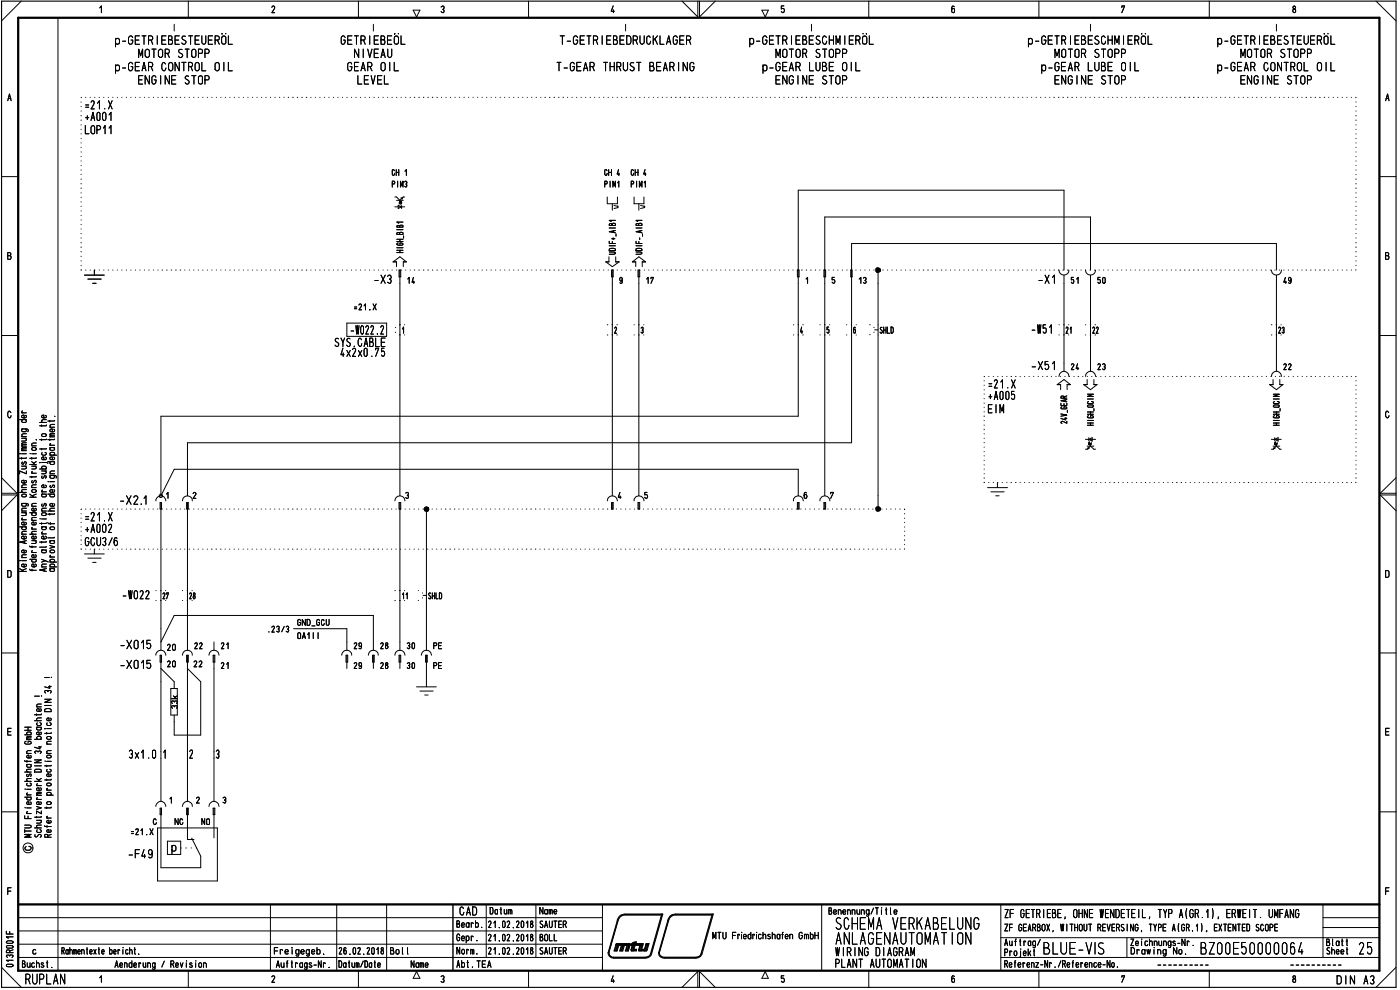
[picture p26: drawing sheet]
<svg xmlns="http://www.w3.org/2000/svg" width="420mm" height="297mm" viewBox="0 0 420 297" stroke-linecap="round" stroke-linejoin="round" font-family="sans-serif">
<defs><g id="words">
<text font-size="5.9" x="326" y="122.9">g</text>
<g font-size="5.3">
<text x="250.5" y="279">SC 1NA ViKA31LU G</text>
<text x="250.7" y="283.5">ABLAG-\AUTOldT 0</text>
<text x="312.9" y="286.4">3LU1-V</text>
<text x="360.1" y="286.4">3200150000064</text>
</g>
<g font-size="4.6">
<text x="387.7" y="4">8</text>
<text x="415.7" y="30.4">A</text>
<text x="245.7" y="100.7">:</text>
<text x="248" y="100.7">5:</text>
<text x="7.5" y="295.4">RUPLAN</text>
</g>
<g font-size="3.9">
<text x="34.5" y="13.5">p-GETRIEBESTEUERdL</text>
<text x="41.5" y="17.4">MOTOR STOPP</text>
<text x="102.2" y="13.5">GETRIEBEÖL</text>
<text x="106.2" y="17.4">NIVEAU</text>
<text x="167.8" y="13.5">T-GETRIEBEDRUCKLAGER</text>
<text x="224.8" y="13.5">p-GETRIEBESCHMIERÖL</text>
<text x="232.7" y="17.4">MOTOR STOPP</text>
<text x="308.5" y="13.5">p-GETRIEBESCHMIERÖL</text>
<text x="316.4" y="17.4">MOTOR STOPP</text>
<text x="365.3" y="13.5">p-GETRIEBESTEUERbL</text>
<text x="372.2" y="17.4">MOTOR STOPP</text>
<text x="34.5" y="21.4">p-GEAR CONTROL OIL</text>
<text x="104.1" y="21.4">GEAR OIL</text>
<text x="166.9" y="21.4">T-GEAR THRUST BEARING</text>
<text x="228.8" y="21.4">p-GEAR LUBE OIL</text>
<text x="312.5" y="21.4">p-GEAR LUBE OIL</text>
<text x="365.3" y="21.4">p-GEAR CONTROL OIL</text>
<text x="41.3" y="25.4">ENGINE STOP</text>
<text x="107.1" y="25.4">LEVEL</text>
<text x="232.6" y="25.4">ENGINE STOP</text>
<text x="316.3" y="25.4">ENGINE STOP</text>
<text x="372.1" y="25.4">ENGINE STOP</text>
<text x="24.9" y="32.9">.21.X</text>
<text x="25.3" y="36.3">+A001</text>
<text x="25.3" y="40.3">LOP11</text>
<text x="105" y="100.4">-W022.2</text>
<text x="192" y="100.2">3</text>
<text x="309.3" y="100.2">-W51 :</text>
<text x="327.8" y="100.2">22</text>
<text x="100.2" y="104.1">SYS.CABLE</text>
<text x="101.9" y="107.1">4x2x0.75</text>
<text x="309.3" y="111.1">-X51</text>
<text x="321.2" y="111.1">24</text>
<text x="296" y="116.6">.21.X</text>
<text x="296.3" y="124">EIM</text>
<text x="296.4" y="120.1">+A005</text>
<text x="24.9" y="156.5">.21.X</text>
<text x="25.3" y="159.9">+A002</text>
<text x="25.4" y="163.8">GOU3/6</text>
<text x="137.8" y="274.7">CAD</text>
<text x="301.3" y="275.5">ZF GETRIEBE, OHNE WENDETEIL, TYP AIGR.1), ERWEIT. UMFANG</text>
<text x="250.7" y="286.9">WIRING DIAGRAM</text>
<text x="250.4" y="290.4">PLANT AUTOMATION</text>
<text x="387.8" y="294.9">8</text>
<text x="401" y="295.4">DIN A3//</text>
</g>
<g font-size="3.1">
<text x="81.4" y="4">2</text>
<text x="132.1" y="4">3</text>
<text x="183.3" y="4">4</text>
<text x="228.5" y="5">V'</text>
<text x="285.4" y="4">6</text>
<text x="336.5" y="4">7</text>
<text x="2.2" y="30.4">A</text>
<text x="117.5" y="52.8">GH 1</text>
<text x="181.3" y="52.8">GH 4</text>
<text x="189.2" y="52.8">GH 4</text>
<text x="117.4" y="56.3">PIM3</text>
<text x="181.2" y="56.3">PIM1</text>
<text x="189.2" y="56.3">PIM1</text>
<text x="182" y="63.2">LI51</text>
<text x="190" y="63.2">LI51</text>
<text x="182.7" y="67.8">A;</text>
<text x="183.1" y="67.8">-</text>
<text x="190.5" y="70">-rzt</text>
<text x="2.2" y="78">B</text>
<text x="182.6" y="73.2">LL.</text>
<text x="415.5" y="78">B</text>
<text x="181.4" y="80.2">Z ,4*</text>
<text x="262.1" y="81.9">•</text>
<text x="122" y="85.2">14</text>
<text x="185.6" y="85.2">9</text>
<text x="193.7" y="85.2">17</text>
<text x="241.6" y="85.2">1</text>
<text x="249.3" y="85.2">5</text>
<text x="257.5" y="85.2">13</text>
<text x="321.3" y="85.2">51</text>
<text x="329.3" y="85.2">50</text>
<text x="385.1" y="85.2">49</text>
<text x="105.7" y="93.1">.21.X</text>
<text x="255.9" y="100.2">8:</text>
<text x="261.7" y="100.2">.-SHLD</text>
<text x="319.7" y="100.2">2:1</text>
<text x="383.6" y="100.2">23</text>
<text x="329.2" y="111.1">23</text>
<text x="385" y="111.1">22</text>
<text x="241.1" y="149.7">6</text>
<text x="245.8" y="149.7">(--7</text>
<text x="262.1" y="153.6">•</text>
<text x="2" y="173.4">D</text>
<text x="415.5" y="173.4">D</text>
<text x="120.5" y="180.3">11</text>
<text x="124.8" y="180.3">:H212</text>
<text x="80.3" y="189.8">.23/3</text>
<text x="89.2" y="191.8">0A1I I</text>
<text x="89.2" y="187.8">GND_GCU</text>
<text x="114" y="194.8">28</text>
<text x="121.9" y="194.8">30</text>
<text x="129.8" y="194.8">PE</text>
<text x="114" y="200.7">28</text>
<text x="121.9" y="200.7">30</text>
<text x="127.5" y="200.8">T</text>
<text x="127.6" y="198">m</text>
<text x="129.8" y="200.7">PE</text>
<text x="2" y="220.7">E</text>
<text x="415.5" y="220.7">E</text>
<text x="415.5" y="268.6">F</text>
<text x="146.9" y="274.4">Datum</text>
<text x="161.9" y="274.4">Name</text>
<text x="248.5" y="274.5">Benennung/Title</text>
<text x="136.9" y="278.4">Bearb.</text>
<text x="146.3" y="278.5">21.02.2018</text>
<text x="161.8" y="278.5">SAUTER</text>
<text x="213.8" y="281.9">MTU Friedrichshafen GmbH</text>
<text x="301.2" y="279.5">ZF GEARBOX, WITHOUT REVERSING, TYPE A(GR.1), EXTENTED SCOPE</text>
<text x="9.5" y="286.4">c</text>
<text x="18.4" y="286.4">Rahmentexte bericht.</text>
<text x="82.1" y="286.4">Freigegeb.</text>
<text x="101.5" y="286.4">26.02.2018</text>
<text x="117" y="286.4">Bol l</text>
<text x="136.9" y="282.4">Gebr.</text>
<text x="137" y="286.4">Norm.</text>
<text x="146.3" y="282.4">21.02.2018</text>
<text x="146.3" y="286.4">21.02.2018</text>
<text x="161.8" y="286.4">SAUTER</text>
<text x="161.9" y="282.4">BOLL</text>
<text x="301.2" y="286.9">Projekt</text>
<text x="301.4" y="283.8">Auftrag/</text>
<text x="339.2" y="283.9">Zeichnungs-Nr.</text>
<text x="339.3" y="286.4">Drowing No.</text>
<text x="397.9" y="283.9">Blatt</text>
<text x="397.9" y="286.4">Sheet</text>
<text x="6.5" y="290.4">Buchst.</text>
<text x="34.4" y="290.4">Aenderung / Revision</text>
<text x="82.8" y="290.4">Auftrags-Nr.</text>
<text x="101.5" y="290.4">Datum/Date</text>
<text x="123.2" y="290.4">Name</text>
<text x="123.8" y="293.7">A</text>
<text x="137" y="290.4">Abt.TEA</text>
<text x="228.5" y="293.7">A</text>
<text x="301.3" y="290.4">Referenz-Nr./Reference-No.</text>
<text x="81.4" y="294.9">2</text>
<text x="132.1" y="294.9">3</text>
<text x="183.3" y="294.9">4</text>
<text x="234.3" y="294.9">5</text>
<text x="285.4" y="294.9">6</text>
<text x="336.5" y="294.9">7</text>
</g>
<text font-size="2.1" x="381.4" y="135">Jc</text>
<g font-size="1.5">
<text x="190.7" y="73.2">Ll</text>
<text x="318.2" y="122.9">CJ</text>
<text x="381.9" y="124.5">=</text>
<text x="2.1" y="268.6">F</text>
<text x="1.6" y="280.4">11-</text>
<text x="1.7" y="286">CC</text>
</g>
</g></defs>
<g fill="none" stroke="#000" stroke-width=".3">
<path d="M6.4 .3l-5.9 6M17.4 5.3v286M29.9 2.4l.5-.6v2M56.5 .3v5M107.6 .3v5M124 3h2l-1 2.1zM158.6 .3v5M204.7 .3l4.7 4.8v-4.8M209.9 .3v4.8l4.8-4.8M235.2 1.8h-.7v.9l.6-.2a.59 .59 0 0 1 .3 .8 .59 .59 0 0 1-.7 .3l-.2-.1M260.7 .3v5M311.8 .3v5"/>
<path d="M362.9 .3v5M413 .3l6 6M.5 53h5M414 53h5M239.6 81v-23.9h79.7v23.9M247.5 81v-15.9h79.8v15.9M255.6 81v-7.9h127.5v7.9M.5 100.7h5M414 100.7h5M3.3 123.8a.48 .48 0 0 0-.6-.4 .48 .48 0 0 0-.4 .6v.7l.4 .6h.4l.2-.6M416.8 123.8a.48 .48 0 0 0-.6-.4 .48 .48 0 0 0-.4 .6v.7l.4 .6h.4l.3-.6M.5 148.5h4.6l-4.6 4.7"/>
<path d="M.5 143.3l4.6 4.7h-4.6M419 148.5h-4.8l4.8 4.7M419 143.3l-4.8 4.7h4.8M.5 195.9h5M414 195.9h5M.5 243.6h5M7.4 247.6h1.5l.5 .2-.1 .4-.4 .2h-1.5M7.4 244.8v.8h2M7.4 248.9v.9M7.4 249.3h2M8 244.1h1.4M8 242.4h1.4"/>
<path d="M8.3 243.5l-.3 .4 .3 .2M8.4 244.9v.7M9.4 250.4h-2l1.6 .4-1.6 .4h2M414 243.6h5M3.3 266.4h-1v2M5.5 275.3h175.3M5.5 279.3h175.3M81.2 271.4v19.9M101 271.4v19.9M116 271.4v19.9M145.9 271.4v15.9M160.8 271.4v15.9"/>
<path d="M180.8 271.4v19.9M246.6 271.4v19.9M300.4 271.4v19.8M397 271.4v15.9M397 278.3h17M397 275.3h17M.5 290.2l5.9 6M1.9 282.6l.4-.3h1.2l.4 .5-.3 .2h-1.4zM2 283.9l1.6-.2 .3 .4-.3 .4h-1.4l-.3-.4zM2.1 289.4l1.5-.1a.38 .38 0 0 1 .3 .4 .38 .38 0 0 1-.4 .4l-1.4-.1-.2-.3zM2.2 287.3l-.3-.4a.55 .55 0 0 1 .5-.4 .55 .55 0 0 1 .5 .4 .48 .48 0 0 1 .6-.4 .48 .48 0 0 1 .4 .5l-.3 .3M3.9 288.1h-2l.6 .4"/>
<path d="M3.9 281.1h-2l.6 .4M5.5 287.3h175.3M5.5 283.3h175.3M29.9 293.4l.5-.6v1.9M56.5 291.3v4.9M107.6 291.3v4.9M158.6 291.3v4.9M204.7 296.2l4.7-4.7v4.7M209.9 296.2v-4.7l4.8 4.7M260.7 291.3v4.9M300.4 287.3h113.6M300.4 281.3h113.6"/>
<path d="M311.8 291.3v4.9M338.2 281.3v6M362.9 291.3v4.9M419 290.2l-6 6"/>
<circle cx="8.4" cy="254.4" r="1.49"/>
</g>
<path d="M.5 .3h418.5v295.9h-418.5z" fill="none" stroke="#000" stroke-width=".34"/>
<path d="M5.5 5.3h408.5v286h-408.5zM5.5 271.4h408.5" fill="none" stroke="#000" stroke-width=".68"/>
<path d="M135.9 271.4v19.9" fill="none" stroke="#000" stroke-width=".42"/>
<path d="M7.4 239.2h2M8 238.5h1.4M8 236.8h1.4M8.3 237.9l-.3 .4 .3 .2M8.3 239.2l-.3 .2 .3 .6h.8l.3-.2v-.4l-.3-.2M7.6 242.4h.1M9.2 240.6l.2 .3-.2 .5h-.9l-.3-.4 .1-.3 .6-.2v.9" fill="none" stroke="#000" stroke-width=".3"/>
<g fill="none" stroke="#000" stroke-width=".3">
<path d="M7.4 219.1h2M7.4 218.2h2M8.4 218.2v.9M7.4 228.2l.1 .2h1.9M7.4 234.4h2M7.4 231.6h2M7.4 220.5h2M7.6 236.8h.1M7.8 222.4l-.4 .4v.2l.4 .3 1.6-.2-.2-.6-.8-.1v.4M8 229.4h1.1l.3 .6-.3 .2-.9-.1-.2-.4 .3-.3M8 226.1h1.4M8 221.9h1.4"/>
<path d="M8.1 228.2v.5M8.2 232.3l-.2 .4 .3 .3 .4-.3 .1-.5 .6 .1-.2 .7M8.3 220.5l-.3-.4 .3-.5 1.1 .2-.3 .7M9 234.9l.4 .2v.5l-.3 .2-.9-.1-.2-.2 .2-.5M9.2 226.7l.2 .2-.2 .5h-.9l-.3-.5 .7-.3v.8M9.4 233.6l-1.3 .1-.1 .5 .4 .2M9.4 230.8l-1.3 .1-.1 .5 .4 .2M9.4 225.2h-1l-.4 .3 .3 .6M9.4 221.4h-1.1l-.3 .2 .3 .3M9.4 221l-1.3 .1-.1 .1 .3 .2M9.4 229.4h-.2M7.4 247.6h1.5l.5 .2-.1 .4-.4 .2h-1.5"/>
<path d="M7.4 244.8v.8h2M7.4 248.9v.9M7.4 249.3h2M8 244.1h1.4M8 242.4h1.4M8.3 243.5l-.3 .4 .3 .2M8.4 244.9v.7M9.4 250.4h-2l1.6 .4-1.6 .4h2"/>
</g>
<path d="M7.4 239.2h2M8 238.5h1.4M8 236.8h1.4M8.3 237.9l-.3 .4 .3 .2M8.3 239.2l-.3 .2 .3 .6h.8l.3-.2v-.4l-.3-.2M7.6 242.4h.1M9.2 240.6l.2 .3-.2 .5h-.9l-.3-.4 .1-.3 .6-.2v.9" fill="none" stroke="#000" stroke-width=".3"/>
<g fill="none" stroke="#000" stroke-width=".3">
<path d="M7.4 219.1h2M7.4 218.2h2M8.4 218.2v.9M10.4 216.2h2M10.4 208.9h1.4M11 218.2h1.1l.3 .6-.3 .2h-.8l-.3-.2 .3-.6M11 214.2v.4M11 212.1h1.4M12 216.8l.4 .4-.3 .5h-.8l-.3-.4 .2-.4M12.1 219.7l.3 .4-.4 .4-1-.2v-.5l.7-.2v.9M12.1 212.7l.3 .2-.3 .5h-.9l-.2-.5 .7-.3v.8M12.4 215.4l-1.3 .2-.1 .3 .4 .3"/>
<path d="M12.4 214.2l-.1 .3h-1.9M12.4 211.2l-1.2 .1-.2 .2 .2 .6M12.4 218.2l-.2 .1M7.4 228.2l.1 .2h1.9M7.4 234.4h2M7.4 231.6h2M7.4 220.5h2M7.6 236.8h.1M7.8 222.4l-.4 .4v.2l.4 .3 1.6-.2-.2-.6-.8-.1v.4M8 229.4h1.1l.3 .6-.3 .2-.9-.1-.2-.4 .3-.3M8 226.1h1.4M8 221.9h1.4"/>
<path d="M8.1 228.2v.5M8.2 232.3l-.2 .4 .3 .3 .4-.3 .1-.5 .6 .1-.2 .7M8.3 220.5l-.3-.4 .3-.5 1.1 .2-.3 .7M9 234.9l.4 .2v.5l-.3 .2-.9-.1-.2-.2 .2-.5M9.2 226.7l.2 .2-.2 .5h-.9l-.3-.5 .7-.3v.8M9.4 233.6l-1.3 .1-.1 .5 .4 .2M9.4 230.8l-1.3 .1-.1 .5 .4 .2M9.4 225.2h-1l-.4 .3 .3 .6M9.4 221.4h-1.1l-.3 .2 .3 .3M9.4 221l-1.3 .1-.1 .1 .3 .2M9.4 229.4h-.2M10.4 228h2l-2 .9h2"/>
<path d="M10.4 234.4h2M10.4 229.8h2M10.4 221.8h2M10.5 231.1l.3-.3h1.2l.4 .3v.5h-2zM10.7 226.1l-.3-.5a.55 .55 0 0 1 .5-.3 .55 .55 0 0 1 .5 .3 .48 .48 0 0 1 .5-.3 .48 .48 0 0 1 .4 .5l-.2 .3M11 239.9h1.4M11 238.7h1.4M11 235.7h1.4M11 233.6l1 .8M11.2 239.4l-.2 .2 .3 .3M11.2 235.1l-.2 .3 .3 .3M11.3 221.8l-.3-.3 .3-.5 .9 .1 .2 .4-.3 .3"/>
<path d="M11.6 224.1h.8M12 223.9v.8l-1.6-.5M12.1 236.4l.3 .5-.4 .3-1-.1v-.5l.2-.2h.5v.8M12.4 238.2h-1.2l-.2 .2 .2 .3M12.4 237.7h-1.2l-.2 .3 .4 .2M12.4 233.6l-.8 .4M10.4 248.4h2M10.5 250.4v.6a.76 .76 0 0 0 1.1-.6h.5a.43 .43 0 0 1 .3 .4 .43 .43 0 0 1-.3 .4M11 242l1.4 .4-1.4 .4M11 246.1h1.4M11 244.9v.5M12 248.9l.4 .4-.3 .5-1.1-.2v-.3l.2-.3"/>
<path d="M12 246.1l.3 .2v.5l-1.3 .2M12.1 240.6l.3 .3-.3 .5h-.9l-.2-.4v-.3l.7-.2v.9M12.4 247.6h-1.3l-.1 .5 .4 .3M12.4 244.9l-.1 .3h-1.9M12.4 243.3v.9l-1.4-.9v.9"/>
</g>
<g fill="none" stroke="#000" stroke-width=".3">
<path d="M10.4 216.2h2M10.4 208.9h1.4M11 218.2h1.1l.3 .6-.3 .2h-.8l-.3-.2 .3-.6M11 214.2v.4M11 212.1h1.4M12 216.8l.4 .4-.3 .5h-.8l-.3-.4 .2-.4M12.1 219.7l.3 .4-.4 .4-1-.2v-.5l.7-.2v.9M12.1 212.7l.3 .2-.3 .5h-.9l-.2-.5 .7-.3v.8M12.5 208.9h.1M12.4 215.4l-1.3 .2-.1 .3 .4 .3M12.4 214.2l-.1 .3h-1.9M12.4 211.2l-1.2 .1-.2 .2 .2 .6"/>
<path d="M12.4 218.2l-.2 .1M10.4 228h2l-2 .9h2M10.4 234.4h2M10.4 229.8h2M10.4 221.8h2M10.5 231.1l.3-.3h1.2l.4 .3v.5h-2zM10.7 226.1l-.3-.5a.55 .55 0 0 1 .5-.3 .55 .55 0 0 1 .5 .3 .48 .48 0 0 1 .5-.3 .48 .48 0 0 1 .4 .5l-.2 .3M11 239.9h1.4M11 238.7h1.4M11 235.7h1.4M11 233.6l1 .8M11.2 239.4l-.2 .2 .3 .3"/>
<path d="M11.2 235.1l-.2 .3 .3 .3M11.3 221.8l-.3-.3 .3-.5 .9 .1 .2 .4-.3 .3M11.6 224.1h.8M12 223.9v.8l-1.6-.5M12.1 236.4l.3 .5-.4 .3-1-.1v-.5l.2-.2h.5v.8M12.4 238.2h-1.2l-.2 .2 .2 .3M12.4 237.7h-1.2l-.2 .3 .4 .2M12.4 233.6l-.8 .4M10.4 248.4h2M10.5 250.4v.6a.76 .76 0 0 0 1.1-.6h.5a.43 .43 0 0 1 .3 .4 .43 .43 0 0 1-.3 .4M11 242l1.4 .4-1.4 .4M11 246.1h1.4"/>
<path d="M11 244.9v.5M12 248.9l.4 .4-.3 .5-1.1-.2v-.3l.2-.3M12 246.1l.3 .2v.5l-1.3 .2M12.1 240.6l.3 .3-.3 .5h-.9l-.2-.4v-.3l.7-.2v.9M12.4 247.6h-1.3l-.1 .5 .4 .3M12.4 244.9l-.1 .3h-1.9M12.4 243.3v.9l-1.4-.9v.9"/>
</g>
<g fill="none" stroke="#000" stroke-width=".3">
<path d="M12.5 208.9h.1M14 229.6v.4M14 233.8v.4M14 238.6h2M14 237.1h1.4M14 228.4h1.4M14.1 235.1l1.1-.1 .2 .5-1 .3-.4-.3zM14.3 236.6h-.3l.3 .5M14.4 238.6l-.4-.3 .4-.6 .9 .2 .1 .4-.5 .3M14.9 230.8l.5 .3-.4 .5h-.7l-.3-.2 .2-.5M15.1 232.2l.3 .3-.3 .5h-.8l-.3-.3 .1-.4 .6-.1v.8M15.4 233.8l-.1 .2h-1.9"/>
<path d="M15.4 229.6v.2h-2M13.4 247.7l.1 .3h1.9M14 245.4h1.4M14 242.1v.5M14.1 240.7l1.1-.1 .2 .5-1 .3-.4-.3zM14.1 247.7v.5M14.3 244.9l-.3 .1 .3 .4M14.4 251.2l-.2-.8-.8 .1v.7h2M15.1 249l.3 .4-.5 .4-.8-.2v-.5l.6-.2v.9M15.1 246.2l.3 .4-.5 .4-.8-.2v-.5l.6-.2v.9M15.4 242.1l-.1 .3h-1.9M15.4 250.4l-1 .3"/>
</g>
<g fill="none" stroke="#000" stroke-width=".3">
<path d="M13.4 212.9l.6-.3 1 .1 .4 .3v.5h-2zM13.4 209.8h2l-2 .9h2M13.4 211.7h2M13.4 203.3h1.4M13.5 218.6h.1M13.7 207.9l-.3-.3 .2-.4h.5l.3 .3 .3-.3 .6 .1 .1 .3-.3 .3M14 219.8v.4M14 218.6h1.4M14.6 206h.8M14.9 216.8l.5 .4-.4 .5h-.7l-.3-.3 .2-.5M14.9 205.7v.8l-1.5-.4M15.1 215.5l.3 .2-.3 .5h-.8l-.3-.5 .4-.3h.3v.8"/>
<path d="M15.4 219.8v.2h-2M13.6 228.4h.1M14 226.1h1.4M14 223.3h1.4M14.1 226.7h1.1l.2 .5-1 .2-.4-.2zM14.1 221.1h1.1l.2 .5-1 .2-.4-.2zM15.4 225.2l-1.3 .2-.1 .3 .3 .4M15.4 222.4l-1.3 .2-.1 .3 .3 .4"/>
</g>
<g fill="none" stroke="#000" stroke-width=".3">
<path d="M15.5 203.3h.1M14 229.6v.4M14 233.8v.4M14 238.6h2M14 237.1h1.4M14 228.4h1.4M14.1 235.1l1.1-.1 .2 .5-1 .3-.4-.3zM14.3 236.6h-.3l.3 .5M14.4 238.6l-.4-.3 .4-.6 .9 .2 .1 .4-.5 .3M14.9 230.8l.5 .3-.4 .5h-.7l-.3-.2 .2-.5M15.1 232.2l.3 .3-.3 .5h-.8l-.3-.3 .1-.4 .6-.1v.8M15.4 233.8l-.1 .2h-1.9"/>
<path d="M15.4 229.6v.2h-2M13.4 247.7l.1 .3h1.9M14 245.4h1.4M14 242.1v.5M14.1 240.7l1.1-.1 .2 .5-1 .3-.4-.3zM14.1 247.7v.5M14.3 244.9l-.3 .1 .3 .4M14.4 251.2l-.2-.8-.8 .1v.7h2M15.1 249l.3 .4-.5 .4-.8-.2v-.5l.6-.2v.9M15.1 246.2l.3 .4-.5 .4-.8-.2v-.5l.6-.2v.9M15.4 242.1l-.1 .3h-1.9M15.4 250.4l-1 .3"/>
</g>
<g fill="none" stroke="#000" stroke-width=".3">
<path d="M13.4 212.9l.6-.3 1 .1 .4 .3v.5h-2zM13.4 209.8h2l-2 .9h2M13.4 211.7h2M13.4 203.3h1.4M13.5 218.6h.1M13.7 207.9l-.3-.3 .2-.4h.5l.3 .3 .3-.3 .6 .1 .1 .3-.3 .3M14 219.8v.4M14 218.6h1.4M14.6 206h.8M14.9 216.8l.5 .4-.4 .5h-.7l-.3-.3 .2-.5M14.9 205.7v.8l-1.5-.4M15.1 215.5l.3 .2-.3 .5h-.8l-.3-.5 .4-.3h.3v.8"/>
<path d="M15.4 219.8v.2h-2M13.6 228.4h.1M14 226.1h1.4M14 223.3h1.4M14.1 226.7h1.1l.2 .5-1 .2-.4-.2zM14.1 221.1h1.1l.2 .5-1 .2-.4-.2zM15.4 225.2l-1.3 .2-.1 .3 .3 .4M15.4 222.4l-1.3 .2-.1 .3 .3 .4"/>
</g>
<g fill="none" stroke="#000" stroke-width=".3">
<path d="M12.5 158.1h1.1l.3 .5-.3 .3h-.8l-.3-.3 .3-.5M12.5 156.9v.4M12.5 155.7h1.4M12.7 159.6l-.2 .3 .3 .3M13.9 156.9l-.1 .2h-1.9M13.9 158.1l-.2 .1M12.5 167.8l1.9 .9M12.5 165h1.1l.3 .4-.1 .3-.2 .2-.9-.1-.2-.4 .3-.4M12.5 170.1h1.4M12.5 162.5v.4M12.5 160.2h1.4M13.2 170.8v.6"/>
<path d="M13.7 160.9l.2 .5-.4 .3-.9-.2-.1-.4 .7-.2v.8M13.7 168.2l-1.2 .5M13.9 170.6l-2 .4 2 .4M13.9 169.2h-1.2l-.2 .5 .2 .4M13.9 164l-.1 .2h-1.9M13.9 162.5l-.1 .1h-1.9M13.9 165l-.2 .1M15.5 203.3h.1M8.7 253.9a.6 .6 0 0 1 .7 .6 .6 .6 0 0 1-.6 .6h-.8l-.4-.3-.1-.5 .3-.3"/>
</g>
<g fill="none" stroke="#000" stroke-width=".3">
<path d="M11.9 126.7h2M12 138.8h.1M12.5 138.8h1.5l.4 .2M12.5 130.4l1-.3a.42 .42 0 0 1 .4 .5 .42 .42 0 0 1-.4 .4l-.8-.1zM12.5 127.5v.4M12.5 131.7v.5M12.5 134.5v.5M13.5 135.7l.4 .4-.3 .5-.9-.1-.2-.3 .2-.4M13.7 137.2l.2 .2-.2 .5h-1l-.2-.5 .7-.3v.8M13.7 124.6l.2 .3-.1 .3-.9 .2a.45 .45 0 0 1-.4-.6 .45 .45 0 0 1 .7-.3v.9M13.9 134.5l-.1 .2h-1.9M13.9 131.7l-.1 .2h-1.9"/>
<path d="M13.9 127.5l-.1 .3h-1.9M13.9 125.9l-1.3 .2v.6h.3M11.9 140.7h2M12.1 155.7h.1M12.5 148.3h1.1l.3 .3-.1 .3-.2 .2-.9-.1-.2-.4 .3-.3M12.5 158.1h1.1l.3 .5-.3 .3h-.8l-.3-.3 .3-.5M12.5 153.3h1.4M12.5 147.6h1.4M12.5 141.3h1.4M12.5 156.9v.4M12.5 155.7h1.4M12.6 154l.9-.2a.42 .42 0 0 1 .4 .5 .42 .42 0 0 1-.4 .4l-.8-.1z"/>
<path d="M12.7 151.2l-.2 .4a.51 .51 0 0 0 .6 .1 .51 .51 0 0 0 .2-.6 .42 .42 0 0 1 .6 .2 .42 .42 0 0 1-.2 .6M12.7 142.8l-.2 .5a.51 .51 0 0 0 .6 0 .51 .51 0 0 0 .2-.6l.5 .1-.1 .7M12.7 147.1l-.2 .2 .3 .3M12.7 159.6l-.2 .3 .3 .3M12.8 140.7l-.3-.3 .3-.5h.8l.3 .3-.3 .5M13.5 141.3a.42 .42 0 0 1 .4 .4 .42 .42 0 0 1-.4 .5h-1M13.7 145.5l.2 .3-.2 .5h-1l-.2-.5 .7-.3v.8M13.9 152.5h-1.2l-.2 .4 .2 .4M13.9 156.9l-.1 .2h-1.9M13.9 148.3h-.2M13.9 158.1l-.2 .1M12.5 167.8l1.9 .9"/>
<path d="M12.5 165h1.1l.3 .4-.1 .3-.2 .2-.9-.1-.2-.4 .3-.4M12.5 162.5v.4M12.5 170.1h1.4M12.5 160.2h1.4M13.2 170.8v.6M13.7 160.9l.2 .5-.4 .3-.9-.2-.1-.4 .7-.2v.8M13.7 168.2l-1.2 .5M13.9 170.6l-2 .4 2 .4M13.9 169.2h-1.2l-.2 .5 .2 .4M13.9 164l-.1 .2h-1.9M13.9 162.5l-.1 .1h-1.9M13.9 165l-.2 .1"/>
</g>
<g fill="none" stroke="#000" stroke-width=".3">
<path d="M5.9 125.9h2M6 136.1h.1M6.5 128.7l1.8 .1 .2 .3-.2 .4M6.5 139.9h1.4M6.5 137.3v.5M6.5 136.1h1.4M6.5 135.2h1.4M6.5 133.9h1.4M6.5 131.5h1.4M6.5 131h1.4M6.5 123.9h1.4M6.7 138.6l-.2 .3 .1 .4h.4a.6 .6 0 0 1 .8-.6l-.1 .7"/>
<path d="M6.7 123.3l-.2 .2 .3 .4M6.8 128.7l-.3 .3 .3 .5h.8l.3-.2-.3-.6M6.8 125.9l-.3 .3 .3 .5h.8l.3-.2-.3-.6M7.5 139.9l.4 .3-.1 .3-1.3 .2M7.5 131.5l.4 .3-.1 .4-1.3 .1M7.7 124.6l.2 .5-.4 .3-.9-.2v-.5l.6-.2v.9M7.9 137.3l-.1 .2h-1.9M7.9 134.7h-1.2l-.2 .3 .2 .2M7.9 134.3h-1.2l-.2 .2 .4 .2M7.9 133.3h-1.2l-.2 .3 .2 .3M7.9 132.8l-1.3 .1v.4h.3M7.9 130.1l-1.3 .2 .1 .7"/>
<path d="M8.9 139.4h2M9.5 139.9h1.4M9.5 136.1h1.4M9.5 137.3v.5M9.5 138.5l1 .9M10.5 139.9l.4 .3-.2 .4-1.2 .1M10.9 137.3v.2h-2M10.9 138.5l-.9 .4M11.9 126.7h2M12 138.8h.1M12.5 138.8h1.5l.4 .2M12.5 130.4l1-.3a.42 .42 0 0 1 .4 .5 .42 .42 0 0 1-.4 .4l-.8-.1z"/>
<path d="M12.5 127.5v.4M12.5 131.7v.5M12.5 134.5v.5M13.5 135.7l.4 .4-.3 .5-.9-.1-.2-.3 .2-.4M13.7 137.2l.2 .2-.2 .5h-1l-.2-.5 .7-.3v.8M13.7 124.6l.2 .3-.1 .3-.9 .2a.45 .45 0 0 1-.4-.6 .45 .45 0 0 1 .7-.3v.9M13.9 134.5l-.1 .2h-1.9M13.9 131.7l-.1 .2h-1.9M13.9 127.5l-.1 .3h-1.9M13.9 125.9l-1.3 .2v.6h.3M5.9 158.1h2M5.9 147.7h2"/>
<path d="M6.5 151l1.8 .1 .2 .4-.2 .3M6.5 153.3h1.4M6.5 156h1.4M6.5 153.8h1.4M6.5 146.3h1.4M6.6 148.4l.9-.1 .3 .1 .1 .4-1 .3-.3-.2zM6.7 155.4l-.2 .3 .3 .3M6.8 158.1l-.3 .2 .3 .6 .9-.1 .2-.5-.3-.2M6.8 151l-.3 .4 .3 .5 1-.2 .1-.3-.3-.4M7.5 153.8l.3 .2v.5l-1.3 .2M7.7 156.7l.2 .3-.2 .5h-1l-.2-.4 .1-.3 .6-.2v.9M7.7 144.2l.2 .4-.4 .3-.9-.1-.1-.4 .7-.3v.8"/>
<path d="M7.9 159.4l-1.3 .2 .1 .7M7.9 152.5l-1.3 .1 .1 .7M7.9 146.9l-1.3 .1-.1 .4 .4 .3M7.9 145.5l-1.3 .1 .1 .7M7.9 141.3v.9l-2-.9v.9M8.9 153.8h2M8.9 149.2h2M8.9 148.3l1.2 .9M9.5 147.2l.4-.3h.6l.4 .3v.2l-.2 .3h-.8zM9.5 146.3h1.4M9.5 158.7h1.4M9.5 156.1h1.4"/>
<path d="M9.5 151.9h1.4M9.5 142.9v.4M9.5 142h1.4M9.7 158.2l-.2 .4 .3 .1M9.7 144.2l-.2 .5 .4 .2a.6 .6 0 0 1 .9-.6l-.1 .6M9.7 141.5l-.2 .3 .3 .2M9.8 153.8l-.3 .2v.5l.3 .2 1-.2 .1-.3-.4-.4M10.6 156.7l.3 .3-.3 .5h-.9l-.1-.7 .6-.2v.9M10.6 152.5l.3 .5-.4 .3-.8-.1-.2-.5 .2-.2h.5v.8M10.9 159.4l-1.3 .2-.1 .5 .4 .2M10.9 155.3l-1.3 .1 .1 .7M10.9 151l-1.3 .2 .1 .7"/>
<path d="M10.9 145.5l-1.3 .1 .1 .7M10.9 142.9v.2h-2M10.9 148.3l-1.3 .5M11.9 140.7h2M12.1 155.7h.1M12.5 148.3h1.1l.3 .3-.1 .3-.2 .2-.9-.1-.2-.4 .3-.3M12.5 153.3h1.4M12.5 147.6h1.4M12.5 141.3h1.4M12.6 154l.9-.2a.42 .42 0 0 1 .4 .5 .42 .42 0 0 1-.4 .4l-.8-.1zM12.7 151.2l-.2 .4a.51 .51 0 0 0 .6 .1 .51 .51 0 0 0 .2-.6 .42 .42 0 0 1 .6 .2 .42 .42 0 0 1-.2 .6M12.7 142.8l-.2 .5a.51 .51 0 0 0 .6 0 .51 .51 0 0 0 .2-.6l.5 .1-.1 .7"/>
<path d="M12.7 147.1l-.2 .2 .3 .3M12.8 140.7l-.3-.3 .3-.5h.8l.3 .3-.3 .5M13.5 141.3a.42 .42 0 0 1 .4 .4 .42 .42 0 0 1-.4 .5h-1M13.7 145.5l.2 .3-.2 .5h-1l-.2-.5 .7-.3v.8M13.9 152.5h-1.2l-.2 .4 .2 .4M13.9 148.3h-.2M5.9 171.4h2M5.9 170.6l1.3 .8M6 168.2h.1M6.5 168.2h1.4M6.5 167.3h1.4M6.5 160.3h1.4"/>
<path d="M7.3 162.4v.6M7.7 169.2l.2 .6-.4 .3-.9-.2-.1-.4 .2-.3h.5v.9M7.7 165.1l.2 .4-.4 .4-.9-.2v-.5l.6-.2v.9M7.7 160.9l.2 .5-.4 .3-.9-.2-.1-.4 .2-.2h.5v.8M7.9 166.5h-1.3l.1 .8M7.9 162.2l-2 .4 2 .5M7.9 170.6l-1.3 .5M8.9 170.8l.2 .3h1.8M8.9 163.8l.1 .3h1.9M8.9 160.3h2M8.9 167.8h2M9.5 165.8h1.4"/>
<path d="M9.5 162.2h1.4M9.6 163.8v.5M9.6 170.8v.5M9.7 165.2l-.2 .4 .3 .2M9.8 167.8l-.3 .2v.5l.3 .2 1-.2 .1-.4-.4-.3M10.5 162.2l.4 .4-.2 .4-1.2 .1M10.6 169.2l.3 .6-.4 .3-.8-.1-.2-.5 .2-.3h.5v.9M10.6 166.5l.3 .5-.4 .3-.8-.1-.2-.5 .2-.2h.5v.8M10.6 160.9l.3 .5-.4 .3-.8-.1-.2-.5 .2-.2h.5v.8"/>
</g>
<g fill="none" stroke="#000" stroke-width=".3">
<path d="M8.9 139.4h2M9.1 136.1h.1M9.5 133.8h1.4M9.5 137.3v.5M9.5 139.9h1.4M9.5 138.5l1 .9M9.5 136.1h1.4M9.7 134.4h1l.2 .5-1 .2-.4-.2zM10.5 139.9l.4 .3-.2 .4-1.2 .1M10.9 132.9l-1.3 .2 .1 .7M10.9 132h.1M10.9 137.3v.2h-2"/>
<path d="M10.9 138.5l-.9 .4M8.9 153.8h2M8.9 149.2h2M8.9 148.3l1.2 .9M9.5 147.2l.4-.3h.6l.4 .3v.2l-.2 .3h-.8zM9.5 158.7h1.4M9.5 156.1h1.4M9.5 151.9h1.4M9.5 146.3h1.4M9.5 142.9v.4M9.5 142h1.4M9.7 158.2l-.2 .4 .3 .1"/>
<path d="M9.7 144.2l-.2 .5 .4 .2a.6 .6 0 0 1 .9-.6l-.1 .6M9.7 141.5l-.2 .3 .3 .2M9.8 153.8l-.3 .2v.5l.3 .2 1-.2 .1-.3-.4-.4M10.6 156.7l.3 .3-.3 .5h-.9l-.1-.7 .6-.2v.9M10.6 152.5l.3 .5-.4 .3-.8-.1-.2-.5 .2-.2h.5v.8M10.9 159.4l-1.3 .2-.1 .5 .4 .2M10.9 155.3l-1.3 .1 .1 .7M10.9 151l-1.3 .2 .1 .7M10.9 145.5l-1.3 .1 .1 .7M10.9 142.9v.2h-2M10.9 148.3l-1.3 .5M8.9 170.8l.2 .3h1.8"/>
<path d="M8.9 163.8l.1 .3h1.9M8.9 167.8h2M8.9 160.3h2M9.5 165.8h1.4M9.5 162.2h1.4M9.6 163.8v.5M9.6 170.8v.5M9.7 165.2l-.2 .4 .3 .2M9.8 167.8l-.3 .2v.5l.3 .2 1-.2 .1-.4-.4-.3M10.5 162.2l.4 .4-.2 .4-1.2 .1M10.6 169.2l.3 .6-.4 .3-.8-.1-.2-.5 .2-.3h.5v.9M10.6 166.5l.3 .5-.4 .3-.8-.1-.2-.5 .2-.2h.5v.8"/>
<path d="M10.6 160.9l.3 .5-.4 .3-.8-.1-.2-.5 .2-.2h.5v.8"/>
</g>
<g fill="none" stroke="#000" stroke-width=".3">
<path d="M9.1 136.1h.1M9.5 133.8h1.4M9.7 134.4h1l.2 .5-1 .2-.4-.2zM10.9 132.9l-1.3 .2 .1 .7M10.9 132h.1M14.4 138.5h2M14.9 134.3h1.1l.4 .6-.4 .2h-.7l-.4-.2 .4-.6M14.9 126.2v.4M14.9 131.7v.5M14.9 136.6h2.1M14.9 133.6h1.5M14.9 131.1h1.5"/>
<path d="M14.9 128.2h1.5M15.2 133.1l-.3 .2 .4 .3M15.3 138.5l-.4 .4 .4 .5 .9-.1 .2-.4-.4-.4M15.4 136.6a.42 .42 0 0 1-.5-.5 .42 .42 0 0 1 .5-.4l1 .3v.3l-.4 .3M16.1 137.2l.3 .2-.3 .5h-.9l-.3-.5 .8-.3v.8M16.1 128.8l.3 .2-.3 .5h-.9l-.3-.5 .8-.3v.8M16.4 131.7l-.1 .2h-1.9M16.4 130.6h-1.2l-.3 .2 .3 .3M16.4 130h-1l-.5 .3 .5 .3M16.4 127.3l-1.3 .2 .1 .7M16.4 126.2l-.1 .1h-1.9M16.4 134.3l-.2 .1"/>
<path d="M14.4 156.8l.2 .3h1.8M14.4 153.3h2M14.4 148.3h2M14.4 144.5h.1M14.9 142.7h1.8l.3 .4-.2 .3M14.9 154.1v.4M14.9 144.5h1.5M14.9 142.2h1.5M15 158.2l1-.1 .4 .2v.3l-.4 .3h-.6l-.4-.2zM15.1 156.8v.5M15.2 145.6l-.3 .4 .6 .3 .3-.8h.4l.2 .4-.3 .4M15.3 148.3l-.4 .3 .4 .5 1-.2 .1-.3-.4-.3"/>
<path d="M15.3 142.7l-.4 .3 .4 .5 1-.2 .1-.3-.4-.3M16.1 151.1l.3 .3-.3 .5h-.9l-.3-.3 .1-.4 .7-.2v.9M16.1 147l.3 .4-.4 .3-1-.1-.1-.4 .8-.3v.8M16.4 154.1l-.1 .2h-1.9M16.4 152.5l-1.3 .1-.2 .4 .5 .3M16.4 141.3l-1.3 .2 .1 .7M14.9 170.6h1.1l.4 .3-.1 .4-.3 .1-1-.1-.1-.4 .4-.3M14.9 163.7l1.5 .4-1.5 .4M14.9 162.2l1.3 .1 .1 .6-1 .2-.4-.4 .4-.5M14.9 170.1h2.1M14.9 168.7h2.1M14.9 167.1h1.5"/>
<path d="M15 165.2l1-.2 .3 .2 .1 .4-1 .3-.4-.2zM15.2 166.6l-.3 .3 .4 .2M15.4 170.1a.42 .42 0 0 1-.5-.4 .42 .42 0 0 1 .5-.5l1 .3-.1 .4-.3 .2M15.4 168.7a.42 .42 0 0 1-.5-.5 .42 .42 0 0 1 .5-.4l.9 .2 .1 .4-.4 .3M16.4 161.2l-.1 .2h-1.9M16.4 170.6l-.2 .1M16.4 162.2l-.2 .1"/>
</g>
<g fill="none" stroke="#000" stroke-width=".3">
<path d="M14.4 138.5h2M14.9 134.3h1.1l.4 .6-.4 .2h-.7l-.4-.2 .4-.6M14.9 126.2v.4M14.9 131.7v.5M14.9 136.6h2.1M14.9 133.6h1.5M14.9 131.1h1.5M14.9 128.2h1.5M15.2 133.1l-.3 .2 .4 .3M15.3 138.5l-.4 .4 .4 .5 .9-.1 .2-.4-.4-.4M15.4 136.6a.42 .42 0 0 1-.5-.5 .42 .42 0 0 1 .5-.4l1 .3v.3l-.4 .3M16.1 137.2l.3 .2-.3 .5h-.9l-.3-.5 .8-.3v.8"/>
<path d="M16.1 128.8l.3 .2-.3 .5h-.9l-.3-.5 .8-.3v.8M16.5 125h.1M16.4 131.7l-.1 .2h-1.9M16.4 130.6h-1.2l-.3 .2 .3 .3M16.4 130h-1l-.5 .3 .5 .3M16.4 127.3l-1.3 .2 .1 .7M16.4 126.2l-.1 .1h-1.9M16.4 134.3l-.2 .1M14.4 156.8l.2 .3h1.8M14.4 153.3h2M14.4 148.3h2M14.4 144.5h.1"/>
<path d="M14.9 142.7h1.8l.3 .4-.2 .3M14.9 154.1v.4M14.9 144.5h1.5M14.9 142.2h1.5M15 158.2l1-.1 .4 .2v.3l-.4 .3h-.6l-.4-.2zM15.1 156.8v.5M15.2 145.6l-.3 .4 .6 .3 .3-.8h.4l.2 .4-.3 .4M15.3 148.3l-.4 .3 .4 .5 1-.2 .1-.3-.4-.3M15.3 142.7l-.4 .3 .4 .5 1-.2 .1-.3-.4-.3M16.1 151.1l.3 .3-.3 .5h-.9l-.3-.3 .1-.4 .7-.2v.9M16.1 147l.3 .4-.4 .3-1-.1-.1-.4 .8-.3v.8M16.4 154.1l-.1 .2h-1.9"/>
<path d="M16.4 152.5l-1.3 .1-.2 .4 .5 .3M16.4 141.3l-1.3 .2 .1 .7M14.9 170.6h1.1l.4 .3-.1 .4-.3 .1-1-.1-.1-.4 .4-.3M14.9 163.7l1.5 .4-1.5 .4M14.9 162.2l1.3 .1 .1 .6-1 .2-.4-.4 .4-.5M14.9 170.1h2.1M14.9 168.7h2.1M14.9 167.1h1.5M15 165.2l1-.2 .3 .2 .1 .4-1 .3-.4-.2zM15.2 166.6l-.3 .3 .4 .2M15.4 170.1a.42 .42 0 0 1-.5-.4 .42 .42 0 0 1 .5-.5l1 .3-.1 .4-.3 .2M15.4 168.7a.42 .42 0 0 1-.5-.5 .42 .42 0 0 1 .5-.4l.9 .2 .1 .4-.4 .3"/>
<path d="M16.4 161.2l-.1 .2h-1.9M16.4 170.6l-.2 .1M16.4 162.2l-.2 .1"/>
</g>
<g fill="none" stroke="#000" stroke-width=".3">
<path d="M52.3 7.3v2M112.1 7.3v2M187.7 7.3v2M243.5 7.3v2M327.3 7.3v2M383.1 7.3v2M35.2 29.2h.1M36.5 29.2h.1M37.9 29.2h.1M39.2 29.2h.1M40.6 29.2h.1M42 29.2h.1"/>
<path d="M43.3 29.2h.1M44.7 29.2h.1M46 29.2h.1M47.4 29.2h.1M48.6 29.2h.2M50 29.2h.2M51.3 29.2h.2M52.7 29.2h.2M54.1 29.2h.1M55.4 29.2h.1M56.8 29.2h.1M58.1 29.2h.1"/>
<path d="M59.5 29.2h.1M60.8 29.2h.1M62.2 29.2h.1M63.5 29.2h.1M64.9 29.2h.1M66.3 29.2h.1M67.6 29.2h.1M69 29.2h.1M70.3 29.2h.1M71.7 29.2h.1M73 29.2h.1M74.4 29.2h.1"/>
<path d="M75.7 29.2h.1M77.1 29.2h.1M78.4 29.2h.1M79.8 29.2h.1M81.2 29.2h.1M82.5 29.2h.1M83.9 29.2h.1M85.2 29.2h.1M86.5 29.2h.2M87.8 29.2h.2M89.2 29.2h.2M90.6 29.2h.1"/>
<path d="M91.9 29.2h.2M93.3 29.2h.1M94.6 29.2h.1M96 29.2h.1M97.3 29.2h.1M98.7 29.2h.1M100 29.2h.1M101.4 29.2h.1M102.7 29.2h.1M104.1 29.2h.1M105.5 29.2h.1M106.8 29.2h.1"/>
<path d="M108.2 29.2h.1M109.5 29.2h.1M110.9 29.2h.1M112.2 29.2h.1M113.6 29.2h.1M114.9 29.2h.1M116.3 29.2h.1M117.6 29.2h.1M119 29.2h.1M120.4 29.2h.1M121.7 29.2h.1M123.1 29.2h.1"/>
<path d="M124.3 29.2h.2M125.7 29.2h.2M127 29.2h.2M128.4 29.2h.2M129.8 29.2h.1M131.1 29.2h.2M132.5 29.2h.1M133.8 29.2h.1M135.2 29.2h.1M136.5 29.2h.1M137.9 29.2h.1M139.2 29.2h.1"/>
<path d="M140.6 29.2h.1M141.9 29.2h.1M143.3 29.2h.1M144.7 29.2h.1M146 29.2h.1M147.4 29.2h.1M148.7 29.2h.1M150.1 29.2h.1M151.4 29.2h.1M152.8 29.2h.1M154.1 29.2h.1M155.5 29.2h.1"/>
<path d="M156.8 29.2h.1M158.2 29.2h.1M159.6 29.2h.1M160.9 29.2h.1M162.3 29.2h.1M163.5 29.2h.2M164.9 29.2h.2M166.2 29.2h.2M167.6 29.2h.2M169 29.2h.1M170.3 29.2h.1M171.7 29.2h.1"/>
<path d="M173 29.2h.1M174.4 29.2h.1M175.7 29.2h.1M177.1 29.2h.1M178.4 29.2h.1M179.8 29.2h.1M181.1 29.2h.1M182.5 29.2h.1M183.9 29.2h.1M185.2 29.2h.1M186.6 29.2h.1M187.9 29.2h.1"/>
<path d="M189.3 29.2h.1M190.6 29.2h.1M192 29.2h.1M193.3 29.2h.1M194.7 29.2h.1M196 29.2h.1M197.4 29.2h.1M198.8 29.2h.1M200.1 29.2h.1M201.4 29.2h.1M202.7 29.2h.2M204.1 29.2h.2"/>
<path d="M205.4 29.2h.2M206.8 29.2h.2M208.2 29.2h.1M209.5 29.2h.1M210.9 29.2h.1M212.2 29.2h.1M213.6 29.2h.1M214.9 29.2h.1M216.3 29.2h.1M217.6 29.2h.1M219 29.2h.1M220.3 29.2h.1"/>
<path d="M221.7 29.2h.1M223.1 29.2h.1M224.4 29.2h.1M225.8 29.2h.1M227.1 29.2h.1M228.5 29.2h.1M229.8 29.2h.1M231.2 29.2h.1M232.5 29.2h.1M233.9 29.2h.1M235.2 29.2h.1M236.6 29.2h.1"/>
<path d="M238 29.2h.1M239.2 29.2h.2M240.6 29.2h.1M241.9 29.2h.2M243.3 29.2h.2M244.6 29.2h.2M246 29.2h.1M247.4 29.2h.1M248.7 29.2h.1M250.1 29.2h.1M251.4 29.2h.1M252.8 29.2h.1"/>
<path d="M254.1 29.2h.1M255.5 29.2h.1M256.8 29.2h.1M258.2 29.2h.1M259.5 29.2h.1M260.9 29.2h.1M262.3 29.2h.1M263.6 29.2h.1M265 29.2h.1M266.3 29.2h.1M267.7 29.2h.1M269 29.2h.1"/>
<path d="M270.4 29.2h.1M271.7 29.2h.1M273.1 29.2h.1M274.4 29.2h.1M275.8 29.2h.1M277.1 29.2h.1M278.4 29.2h.2M279.8 29.2h.2M281.1 29.2h.2M282.5 29.2h.2M283.8 29.2h.1M285.2 29.2h.1"/>
<path d="M286.6 29.2h.1M287.9 29.2h.1M289.3 29.2h.1M290.6 29.2h.1M292 29.2h.1M293.3 29.2h.1M294.7 29.2h.1M296 29.2h.1M297.4 29.2h.1M298.7 29.2h.1M300.1 29.2h.1M301.5 29.2h.1"/>
<path d="M302.8 29.2h.1M304.2 29.2h.1M305.5 29.2h.1M306.9 29.2h.1M308.2 29.2h.1M309.6 29.2h.1M310.9 29.2h.1M312.3 29.2h.1M313.6 29.2h.1M315 29.2h.1M316.3 29.2h.1M317.6 29.2h.2"/>
<path d="M319 29.2h.2M320.3 29.2h.2M321.7 29.2h.2M323 29.2h.1M324.4 29.2h.1M325.8 29.2h.1M327.1 29.2h.1M328.5 29.2h.1M329.8 29.2h.1M331.2 29.2h.1M332.5 29.2h.1M333.9 29.2h.1"/>
<path d="M335.2 29.2h.1M336.6 29.2h.1M337.9 29.2h.1M339.3 29.2h.1M340.7 29.2h.1M342 29.2h.1M343.4 29.2h.1M344.7 29.2h.1M346.1 29.2h.1M347.4 29.2h.1M348.8 29.2h.1M350.1 29.2h.1"/>
<path d="M351.5 29.2h.1M352.8 29.2h.1M354.1 29.2h.2M355.5 29.2h.1M356.8 29.2h.2M358.2 29.2h.2M359.5 29.2h.2M360.9 29.2h.1M362.2 29.2h.1M363.6 29.2h.1M365 29.2h.1M366.3 29.2h.1"/>
<path d="M367.7 29.2h.1M369 29.2h.1M370.4 29.2h.1M371.7 29.2h.1M373.1 29.2h.1M374.4 29.2h.1M375.8 29.2h.1M377.1 29.2h.1M378.5 29.2h.1M379.9 29.2h.1M381.2 29.2h.1M382.6 29.2h.1"/>
<path d="M383.9 29.2h.1M385.3 29.2h.1M386.6 29.2h.1M388 29.2h.1M389.3 29.2h.1M390.7 29.2h.1M392 29.2h.1M393.3 29.2h.2M394.7 29.2h.1M396 29.2h.2M397.4 29.2h.2M398.7 29.2h.1"/>
<path d="M400.1 29.2h.1M401.4 29.2h.1M402.8 29.2h.1M404.2 29.2h.1M405.5 29.2h.1M406.9 29.2l.1 .1M407 30.6h.1M407 31.9v.1M407 33.3v.1M407 34.6v.2M407 36v.2M407 37.4v.1"/>
<path d="M407 38.8v.1M24.3 42.8v.1M24.3 44.2v.1M24.3 45.6h.1M24.3 46.9v.1M24.3 48.3h.1M24.3 49.6v.1M24.3 51v.1M24.3 52.3v.1M24.3 53.7v.1M24.3 55v.2M24.3 56.4v.2"/>
<path d="M24.3 57.8v.1M24.3 59.2v.1M118.5 59.1h.5l1 1 1-1h.5M120.3 59.4l.6-.1-.2 .5M182.2 59.1v2M185.3 59.1v2M190.3 59.1v2M193.3 59.1v2M407 40.1v.1M407 41.5v.1M407 42.8v.1M407 44.2v.1"/>
<path d="M407 45.6h.1M407 46.9v.1M407 48.3h.1M407 49.6v.1M407 51v.1M407 52.3v.1M407 53.7v.1M407 55v.2M407 56.4v.2M407 57.8v.1M407 59.2v.1M24.3 60.5v.1"/>
<path d="M24.3 61.9v.1M24.3 63.2v.1M24.3 64.6v.1M24.3 66h.1M24.3 67.3v.1M24.3 68.7h.1M24.3 70v.1M24.3 71.4v.1M24.3 72.7v.2M24.3 74.1v.2M24.3 75.4v.2M24.3 76.9v.1"/>
<path d="M24.3 78.2v.1M24.3 79.6v.1M118.5 62.1h3M119 60.1h2M119.1 75.8h1.8M119.1 75.1h1.8M119.1 74.3h1.8M119.1 72.5h1.8M119.1 71.8h1.8M119.1 68.9h1.8M119.5 72.9l-.4 .3 .4 .4h1.2l.2-.3-.5-.4h-.4v.3M119.5 61.6l1 .5-1 .5z"/>
<path d="M119.9 69.9l-.7-.1-.1 .6h1.8v-.6h-.8l-.2 .6M119.9 67.8l-.6-.2-.2 .6h1.8v-.5l-.6-.1-.4 .2v.4M120 71.8v.7M120 75.1v.7M120.1 60.5l-.3 .8M120.1 60.5l-.3 .3zM120.5 60.6v.4h-.1zM120.5 61.6v1M120.5 60.6l-.2 .9M120.9 66.6h-1.8l.6 .4M121.1 70.8v.7M182.8 77v1.6"/>
<path d="M182.8 75.6h1.5l.4 .3-.4 .4h-1.5M182.9 74.7l1.6-.1 .2 .6h-1.9zM184.1 69.3v.4M184.7 69.2l-1.9 .3 1.9 .3M184.8 77v1.6M184.9 70.2v.7M190.9 75.6h1.3l.5 .3-.5 .4h-1.3M190.9 74.7l1.6-.1 .2 .6h-1.8zM190.9 72.4v.7h1.8M190.9 73.7h1.8M191.6 67.3l-.5-.2-.2 .1v.4h1.8v-.5a.59 .59 0 0 0-.7-.1 .59 .59 0 0 0-.4 .6M192 71.4v.5"/>
<path d="M192.7 66.1h-1.8l.5 .4M407 60.5v.1M407 61.9v.1M407 63.2v.1M407 64.6v.1M407 66h.1M407 67.3v.1M407 68.7h.1M407 70v.1M407 71.4v.1M407 72.7v.2M407 74.1v.2"/>
<path d="M407 75.4v.2M407 76.9v.1M407 78.2v.1M407 79.6v.1M24.3 80.9l.1 .1M25.4 82.5h5.9M25.7 81h.1M26.4 83.7h4M27.1 81h.1M27.8 85h1M28.3 81v1.5M28.4 81h.1"/>
<path d="M29.8 81h.1M31.1 81h.1M32.5 81h.1M33.8 81h.1M35.2 81h.1M36.5 81h.1M37.9 81h.1M39.2 81h.1M40.6 81h.1M42 81h.1M43.3 81h.1M44.7 81h.1"/>
<path d="M46 81h.1M47.4 81h.1M48.6 81h.2M50 81h.2M51.3 81h.2M52.7 81h.2M54.1 81h.1M55.4 81h.1M56.8 81h.1M58.1 81h.1M59.5 81h.1M60.8 81h.1"/>
<path d="M62.2 81h.1M63.5 81h.1M64.9 81h.1M66.3 81h.1M67.6 81h.1M69 81h.1M70.3 81h.1M71.7 81h.1M73 81h.1M74.4 81h.1M75.7 81h.1M77.1 81h.1"/>
<path d="M78.4 81h.1M79.8 81h.1M81.2 81h.1M82.5 81h.1M83.9 81h.1M85.2 81h.1M86.5 81h.2M87.8 81h.2M89.2 81h.2M90.6 81h.1M91.9 81h.2M93.3 81h.1"/>
<path d="M94.6 81h.1M96 81h.1M97.3 81h.1M98.7 81h.1M100 81h.1M101.4 81h.1M102.7 81h.1M104.1 96.9h11.9M104.1 81h.1M105.5 81h.1M106.8 81h.1M108.2 81h.1"/>
<path d="M109.5 81h.1M110.9 81h.1M112.2 81h.1M112.5 84.2h1M113.6 81h.1M114.3 82.5l1.3 2.5M114.9 81h.1M115.6 82.5l-1.3 2.5M116.3 82.9a.59 .59 0 0 1 1-.1 .59 .59 0 0 1-.4 .9 .61 .61 0 0 1 .4 1 .61 .61 0 0 1-1 0M116.3 81h.1M117.6 81h.1M118.7 99.7h.1"/>
<path d="M118.7 98.2v.1M119 81h.1M119 80v-1.4h-1l2-1.6 2 1.6h-1v1.4M119.8 81h.5v2.1h-.5zM119.9 97.5h.2M120 97.5l.1 3M120 81v4M120.4 81h.1M120.8 98.7l.3-.6v1.9M121.4 97.5h.1M121.7 81h.1M123.1 81h.1"/>
<path d="M124.3 81h.2M125.7 81h.2M127 81h.2M128.4 81h.2M129.8 81h.1M131.1 81h.2M132.5 81h.1M133.8 81h.1M135.2 81h.1M136.5 81h.1M137.9 81h.1M139.2 81h.1"/>
<path d="M140.6 81h.1M141.9 81h.1M143.3 81h.1M144.7 81h.1M146 81h.1M147.4 81h.1M148.7 81h.1M150.1 81h.1M151.4 81h.1M152.8 81h.1M154.1 81h.1M155.5 81h.1"/>
<path d="M156.8 81h.1M158.2 81h.1M159.6 81h.1M160.9 81h.1M162.3 81h.1M163.5 81h.2M164.9 81h.2M166.2 81h.2M167.6 81h.2M169 81h.1M170.3 81h.1M171.7 81h.1"/>
<path d="M173 81h.1M174.4 81h.1M175.7 81h.1M177.1 81h.1M178.4 81h.1M179.8 81h.1M182.2 97.5h.2M183.5 81v2.1h.5v-2.1M183.7 97.5h.2M183.8 81v4M183.8 97.5v3M184.4 98.5l.2-.3a.39 .39 0 0 1 .4 .2 .39 .39 0 0 1 0 .5l-.6 1.1h.6"/>
<path d="M185.1 97.5h.2M187.9 81h.1M189.3 81h.1M190.3 97.5h.1M190.6 81h.1M190.8 80v-1.4h-1l1.9-1.6 2.1 1.6h-1.1v1.4M191.7 81v4M192 81v2.1h-.5v-2.1h.6M193.3 81h.1M194.7 81h.1M196 81h.1M197.4 81h.1"/>
<path d="M198.8 81h.1M200.1 81h.1M201.4 81h.1M202.7 81h.2M204.1 81h.2M205.4 81h.2M206.8 81h.2M208.2 81h.1M209.5 81h.1M210.9 81h.1M212.2 81h.1M213.6 81h.1"/>
<path d="M214.9 81h.1M216.3 81h.1M217.6 81h.1M219 81h.1M220.3 81h.1M221.7 81h.1M223.1 81h.1M224.4 81h.1M225.8 81h.1M227.1 81h.1M228.5 81h.1M229.8 81h.1"/>
<path d="M231.2 81h.1M232.5 81h.1M233.9 81h.1M235.2 81h.1M236.6 81h.1M238 81h.1M238.1 97.5h.1M239.2 81h.6v2.1h-.5v-2.1M239.6 81v4M239.6 97.5v3M240.6 98.1l-.4 1.5h.6M240.6 81h.1"/>
<path d="M240.7 99.2v.8M240.9 97.5h.2M241.9 81h.2M243.3 81h.2M244.6 81h.2M246 81h.1M247.3 81h.5v2.1h-.5zM247.5 81v4M248.7 81h.1M250.1 81h.1M251.4 81h.1M252.8 81h.1"/>
<path d="M254 97.5h.1M254.1 81h.1M255.3 81h.4v2.1h-.4zM255.6 81v4M256.8 81h.1M258.2 81h.1M259.5 81h.1M260.9 81h.1M261 97.5h.2M263.5 81v4M265 81h.1M266.3 81h.1"/>
<path d="M267.7 81h.1M269 81h.1M270.4 81h.1M271.7 81h.1M273.1 81h.1M274.4 81h.1M275.8 81h.1M277.1 81h.1M278.4 81h.2M279.8 81h.2M281.1 81h.2M282.5 81h.2"/>
<path d="M283.8 81h.1M285.2 81h.1M286.6 81h.1M287.9 81h.1M289.3 81h.1M290.6 81h.1M292 81h.1M293.3 81h.1M294.7 81h.1M296 81h.1M297.4 81h.1M298.7 81h.1"/>
<path d="M300.1 81h.1M301.5 81h.1M302.8 81h.1M304.2 81h.1M305.5 81h.1M306.9 81h.1M308.2 81h.1M309.6 81h.1M310.9 81h.1M311.8 84.2h1M312.3 81h.1M313.6 81h.1"/>
<path d="M313.6 82.5l1.2 2.5M314.8 82.5l-1.2 2.5M315 81h.1M315.8 83.2l.6-.7v2.5M316.3 81h.1M317.6 81h.2a1.48 1.48 0 0 0 1.5 1.6 1.48 1.48 0 0 0 1.5-1.6M319 81h.2M319.3 82.5v2.5M320.3 81h.2M321.7 81h.2M323 81h.1M324.4 81h.1"/>
<path d="M325.8 97.5h.1M325.8 81a1.48 1.48 0 0 0 1.5 1.5 1.48 1.48 0 0 0 1.5-1.5M327.1 81h.1M327.3 82.5v2.5M328.5 81h.1M329.8 81h.1M331.2 81h.1M332.5 81h.1M333.9 81h.1M335.2 81h.1M336.6 81h.1M337.9 81h.1"/>
<path d="M339.3 81h.1M340.7 81h.1M342 81h.1M343.4 81h.1M344.7 81h.1M346.1 81h.1M347.4 81h.1M348.8 81h.1M350.1 81h.1M351.5 81h.1M352.8 81h.1M354.1 81h.2"/>
<path d="M355.5 81h.1M356.8 81h.2M358.2 81h.2M359.5 81h.2M360.9 81h.1M362.2 81h.1M363.6 81h.1M365 81h.1M366.3 81h.1M367.7 81h.1M369 81h.1M370.4 81h.1"/>
<path d="M371.7 81h.1M373.1 81h.1M374.4 81h.1M375.8 81h.1M377.1 81h.1M378.5 81h.1M379.9 81h.1M381.2 81h.1M381.6 81a1.52 1.52 0 0 0 1.5 1.5 1.52 1.52 0 0 0 1.5-1.5M381.6 97.5h.1M382.6 81h.1M383.1 82.5v2.5"/>
<path d="M383.9 81h.1M385.3 81h.1M386.6 81h.1M388 81h.1M389.3 81h.1M390.7 81h.1M392 81h.1M393.3 81h.2M394.7 81h.1M396 81h.2M397.4 81h.2M398.7 81h.1"/>
<path d="M400.1 81h.1M401.4 81h.1M402.8 81h.1M404.2 81h.1M405.5 81h.1M407 80.9l-.1 .1M104.1 100.9h11.9M119.9 100.4h.1M121.4 100.5h.1M182.2 100.5h.2M183.7 100.5h.2M185.1 100.5h.2"/>
<path d="M190.3 100.5h.1M238.1 100.5h.1M240.9 100.5h.2M254 100.5h.1M261 100.4h.2M306.1 112.9h.1M307.5 112.9h.1M308.8 112.9h.1M310.2 112.9h.1M311.5 112.9h.1M312.9 112.9h.1M314.2 112.9h.1"/>
<path d="M315.5 112.9h.1M316.9 112.9h.1M317.8 112.9a1.48 1.48 0 0 1 1.5-1.5 1.48 1.48 0 0 1 1.5 1.5M318.2 112.9h.1M318.3 116.9v-1.5h-1l2-1.5 2 1.5h-1v1.5M319.3 119.5v-.5a.56 .56 0 0 0-.9 .1v.4h1.8M319.3 109v2.4M319.6 112.9h.1M319.7 120v.5M320.2 119.9l-1.8 .3 1.8 .4M320.2 118.8l-.9 .3M320.9 112.9h.1"/>
<path d="M322.3 112.9h.1M323.6 112.9h.1M324.9 112.9h.1M325.8 112.9a1.52 1.52 0 0 1 1.5-1.5 1.52 1.52 0 0 1 1.5 1.5M325.8 100.5h.1M326.3 113.9v1.5h-1.1l2.1 1.5 1.9-1.5h-.9v-1.5M326.3 112.9h.1M327.3 109v2.4M327.6 112.9h.1M329 112.9h.1M330.3 112.9h.1M331.7 112.9h.1"/>
<path d="M333 112.9h.1M334.3 112.9h.2M335.7 112.9h.1M337 112.9h.1M338.4 112.9h.1M339.7 112.9h.1M341.1 112.9h.1M342.4 112.9h.1M343.7 112.9h.2M345.1 112.9h.1M346.4 112.9h.1M347.8 112.9h.1"/>
<path d="M349.1 112.9h.1M350.5 112.9h.1M351.8 112.9h.1M353.1 112.9h.2M354.5 112.9h.1M355.8 112.9h.1M357.2 112.9h.1M358.5 112.9h.1M359.9 112.9h.1M361.2 112.9h.1M362.6 112.9h.1M363.9 112.9h.1"/>
<path d="M365.2 112.9h.1M366.6 112.9h.1M367.9 112.9h.1M369.3 112.9h.1M370.6 112.9h.1M372 112.9h.1M373.3 112.9h.1M374.6 112.9h.2M376 112.9h.1M377.3 112.9h.1M378.7 112.9h.1M380 112.9h.1"/>
<path d="M381.4 112.9h.1M381.6 112.9a1.52 1.52 0 0 1 1.5-1.5 1.52 1.52 0 0 1 1.5 1.5M381.6 100.5h.1M382.1 113.9v1.5h-1.1l2.1 1.5 1.9-1.5h-.9v-1.5M382.1 118.3h1.8l-1.8 .7h1.8M382.1 119.7h1.8M382.7 112.9h.1M383.1 109v2.4M384 112.9h.2M385.4 112.9h.1M386.7 112.9h.1M388.1 112.9h.1"/>
<path d="M389.4 112.9h.1M390.8 112.9h.1M392.1 112.9h.1M393.4 112.9h.2M394.8 112.9h.1M396.1 112.9h.1M397.5 112.9h.1M398.8 112.9h.1M400.2 112.9h.1M401.5 112.9h.1M402.9 112.9h.1M404.2 112.9h.1"/>
<path d="M405.5 112.9h.1M406.9 112.9l.1 .1M407 114.2v.1M407 115.6v.1M407 116.9v.1M407 118.2v.1M407 119.5v.1M16.5 125h.1M295.4 126.2h.1M295.4 127.5v.1M295.4 128.8v.1M295.4 130.1v.1"/>
<path d="M295.4 131.5v.1M295.4 132.8h.1M295.4 134.1v.1M295.4 135.5v.1M295.4 136.7v.1M295.4 138.1v.1M295.4 139.4v.1M318.4 124.2l1.8 .3-1.8 .4M318.4 121v.7h1.8v-.7M319.3 121.1v.6M319.5 125.5h.7M319.8 125.4v.6l-1.4-.4"/>
<path d="M320.2 126.4v.6l-1-.5a.39 .39 0 0 0-.6-.1 .39 .39 0 0 0 0 .6h.1M320.3 123.1v.7M325.8 131.8h3M325.8 134.8h.5l1-.9 1 .9h.5M326.3 133.9h2M326.3 127.6h1.8M326.3 126.9h1.8M326.3 126.2h1.8M326.6 134.1l-.2 .6 .5-.2M326.8 131.8l1-.5v1zM326.8 131.3v1M326.8 132.9l.1 .1-.1 .3z"/>
<path d="M326.9 132.9l-.1 .4M327 132.5l-.2 .8M327.3 126.9v.7M327.3 133.1l.1 .1-.2 .3zM327.5 132.7l-.3 .8M381.6 131.8h2.9M382.1 121.8l.3-.3h1.3l.2 .2v.3l-1.5 .2zM382.1 127.6h1.8M382.1 126.9h1.8M382.1 126.2h1.8M382.1 124.3h1.8M382.1 123.6h1.8"/>
<path d="M382.5 124.7l-.4 .4 .1 .2h1.7v-.4l-.4-.2h-.4v.4M382.5 120.5l-.4 .3 .3 .3 1.5-.2-.1-.3-.5-.1M382.6 131.8l1-.5v1zM382.6 131.3v1M382.8 132.5l-.1 .5M383.1 126.9v.7M383.3 132.7l-.1 .5M384.2 122.6v.7M407 120.9v.1M407 122.2v.1M407 123.5v.1M407 124.8v.2"/>
<path d="M407 126.2h.1M407 127.5v.1M407 128.8v.1M407 130.1v.1M407 131.5v.1M407 132.8h.1M407 134.1v.1M407 135.5v.1M407 136.7v.1M407 138.1v.1M407 139.4v.1M35.2 152.7h.1"/>
<path d="M36.2 150.4h.9M36.5 152.7h.1M37.9 152.7h.1M38 148.8l1.3 2.5M39.2 152.7h.1M39.3 148.8l-1.3 2.5M40.2 149.3a.6 .6 0 0 1 .8-.5 .6 .6 0 0 1 .2 1l-1 1.5h1.2M40.5 152.7h.2M41.9 152.7h.1M42.4 151.2h.1M43.2 149.5l.6-.7v2.5M43.2 152.7h.1"/>
<path d="M44.6 152.7h.1M45.9 152.7h.1M46.8 150.3a1.48 1.48 0 0 1 1.5-1.5 1.48 1.48 0 0 1 1.4 1.5M47.3 152.7h.1M48 150.8h.5v1.9h-.5zM48.3 150.8v1.9M48.6 152.7h.1M50 148.3l.4-.6v1.8M50 152.7h.1M51.3 152.7h.1M52.7 152.7h.1M54.1 152.7h.1"/>
<path d="M54.7 150.3a1.48 1.48 0 0 1 1.5-1.5 1.48 1.48 0 0 1 1.5 1.5M55.4 152.7h.1M56 150.8h.5v1.9h-.5zM56.3 150.8v1.9M56.8 152.7h.1M58 148.1l.3-.4 .5 .3v.3l-.8 1.2h.8M58.1 152.7h.1M59.5 152.7h.1M60.8 152.7h.1M62.2 152.7h.1M63.5 152.7h.1M64.8 152.7h.2"/>
<path d="M66.2 152.7h.1M67.5 152.7h.1M68.9 152.7h.1M70.2 152.7h.1M71.6 152.7h.1M72.9 152.7h.1M74.3 152.7h.1M75.6 152.7h.1M77 152.7h.1M78.4 152.7h.1M79.7 152.7h.1M81.1 152.7h.1"/>
<path d="M82.4 152.7h.1M83.8 152.7h.1M85.1 152.7h.1M86.4 152.7h.2M87.8 152.7h.1M89.1 152.7h.2M90.5 152.7h.1M91.8 152.7h.1M93.2 152.7h.1M94.5 152.7h.1M95.9 152.7h.1M97.2 152.7h.1"/>
<path d="M98.6 152.7h.1M99.9 152.7h.1M101.3 152.7h.1M102.7 152.7h.1M104 152.7h.1M105.4 152.7h.1M106.7 152.7h.1M108.1 152.7h.1M109.4 152.7h.1M110.7 152.7h.2M112.1 152.7h.1M113.4 152.7h.2"/>
<path d="M114.8 152.7h.1M116.1 152.7h.1M117.5 152.7h.1M118.5 150.3a1.52 1.52 0 0 1 1.5-1.5 1.52 1.52 0 0 1 1.5 1.5M118.8 152.7h.1M119.8 150.8h.5v1.9h-.5zM120 150.8v1.9M121.5 152.7h.1M121.8 148l.2-.3 .6 .2-.1 .6-.3 .1 .4 .3v.5l-.6 .1-.2-.2M122.9 152.7h.1M124.2 152.7h.1M125.6 152.7h.1"/>
<path d="M127 152.7h.1M128 152.7v4M128.3 152.7h.1M129.7 152.7h.1M131 152.7h.1M132.4 152.7h.1M133.6 152.7h.2M135 152.7h.2M136.4 152.7h.1M137.7 152.7h.1M139.1 152.7h.1M140.4 152.7h.1"/>
<path d="M141.8 152.7h.1M143.1 152.7h.1M144.5 152.7h.1M145.8 152.7h.1M147.2 152.7h.1M148.5 152.7h.1M149.9 152.7h.1M151.3 152.7h.1M152.6 152.7h.1M154 152.7h.1M155.3 152.7h.1M156.7 152.7h.1"/>
<path d="M157.9 152.7h.2M159.3 152.7h.2M160.7 152.7h.1M162 152.7h.1M163.4 152.7h.1M164.7 152.7h.1M166.1 152.7h.1M167.4 152.7h.1M168.8 152.7h.1M170.1 152.7h.1M171.5 152.7h.1M172.8 152.7h.1"/>
<path d="M174.2 152.7h.1M175.6 152.7h.1M176.9 152.7h.1M178.3 152.7h.1M179.6 152.7h.1M180.9 152.7h.2M182.2 150.3a1.52 1.52 0 0 1 1.6-1.5 1.52 1.52 0 0 1 1.5 1.5M182.2 152.7h.2M183.5 150.8h.5v1.9h-.5zM183.8 150.8v1.9M185 152.7h.1M186.1 147.7l-.6 1.5h.9"/>
<path d="M186.1 148.8v.7M186.3 152.7h.1M187.7 152.7h.1M189 152.7h.1M190.3 150.3a1.48 1.48 0 0 1 1.5-1.5 1.48 1.48 0 0 1 1.5 1.5M190.4 152.7h.1M191.5 150.8h.5v1.9h-.5zM191.7 150.8v1.9M193.1 152.7h.1M194.2 147.7h-.7v.8a.52 .52 0 0 1 .9 .3 .52 .52 0 0 1-.8 .6l-.1-.2M194.4 152.7h.1M195.8 152.7h.1"/>
<path d="M197.1 152.7h.1M198.5 152.7h.1M199.9 152.7h.1M201.2 152.7h.1M202.6 152.7h.1M203.9 152.7h.1M205.2 152.7h.2M206.5 152.7h.2M207.9 152.7h.2M209.3 152.7h.1M210.6 152.7h.1M212 152.7h.1"/>
<path d="M213.3 152.7h.1M214.7 152.7h.1M216 152.7h.1M217.4 152.7h.1M218.7 152.7h.1M220.1 152.7h.1M221.4 152.7h.1M222.8 152.7h.1M224.2 152.7h.1M225.5 152.7h.1M226.9 152.7h.1M228.1 152.7h.2"/>
<path d="M229.5 152.7h.2M230.8 152.7h.2M232.2 152.7h.1M233.6 152.7h.1M234.9 152.7h.1M236.3 152.7h.1M237.6 152.7h.1M238.1 150.3a1.48 1.48 0 0 1 1.5-1.5 1.48 1.48 0 0 1 1.5 1.5M239 152.7h.1M239.3 150.8h.5v1.9h-.5zM239.6 150.8v1.9M240.3 152.7h.1"/>
<path d="M241.7 152.7h.1M243 152.7h.1M244.4 152.7h.1M245.7 152.7h.1M247.1 152.7h.1M247.3 150.8v1.9h.5v-1.9M247.5 150.8v1.9M248.5 152.7h.1M249.8 152.7h.1M251.1 152.7h.1M252.4 152.7h.2M253.8 152.7h.2"/>
<path d="M255.1 152.7h.2M256.5 152.7h.1M257.9 152.7h.1M259.2 152.7h.1M260.6 152.7h.1M263.5 148.8v3.9M264.6 152.7h.1M266 152.7h.1M267.3 152.7h.1M268.7 152.7h.1M270 152.7h.1M271.4 152.7l.1 .2"/>
<path d="M271.5 154.1v.1M271.5 155.4v.1M271.5 156.7v.1M271.5 158.1v.1M271.5 159.3v.1M295.4 140.7v.1M295.4 142.1v.1M295.4 143.3v.2M295.4 144.7v.1M296.4 146.3h6M296.7 144.8h.1M297.4 147.6h4"/>
<path d="M298.1 144.8h.1M298.8 148.8h1M299.3 144.8v1.5M299.4 144.8h.1M300.8 144.8h.1M302.1 144.8h.1M303.4 144.8h.2M304.8 144.8h.1M306.1 144.8h.1M307.5 144.8h.1M308.8 144.8h.1M310.2 144.8h.1"/>
<path d="M311.5 144.8h.1M312.9 144.8h.1M314.2 144.8h.1M315.5 144.8h.1M316.9 144.8h.1M318.2 144.8h.1M319.6 144.8h.1M320.9 144.8h.1M322.3 144.8h.1M323.6 144.8h.1M324.9 144.8h.1M326.3 144.8h.1"/>
<path d="M327.6 144.8h.1M329 144.8h.1M330.3 144.8h.1M331.7 144.8h.1M333 144.8h.1M334.3 144.8h.2M335.7 144.8h.1M337 144.8h.1M338.4 144.8h.1M339.7 144.8h.1M341.1 144.8h.1M342.4 144.8h.1"/>
<path d="M343.7 144.8h.2M345.1 144.8h.1M346.4 144.8h.1M347.8 144.8h.1M349.1 144.8h.1M350.5 144.8h.1M351.8 144.8h.1M353.1 144.8h.2M354.5 144.8h.1M355.8 144.8h.1M357.2 144.8h.1M358.5 144.8h.1"/>
<path d="M359.9 144.8h.1M361.2 144.8h.1M362.6 144.8h.1M363.9 144.8h.1M365.2 144.8h.1M366.6 144.8h.1M367.9 144.8h.1M369.3 144.8h.1M370.6 144.8h.1M372 144.8h.1M373.3 144.8h.1M374.6 144.8h.2"/>
<path d="M376 144.8h.1M377.3 144.8h.1M378.7 144.8h.1M380 144.8h.1M381.4 144.8h.1M382.7 144.8h.1M384 144.8h.2M385.4 144.8h.1M386.7 144.8h.1M388.1 144.8h.1M389.4 144.8h.1M390.8 144.8h.1"/>
<path d="M392.1 144.8h.1M393.4 144.8h.2M394.8 144.8h.1M396.1 144.8h.1M397.5 144.8h.1M398.8 144.8h.1M400.2 144.8h.1M401.5 144.8h.1M402.9 144.8h.1M404.2 144.8h.1M405.5 144.8h.1M407 144.7l-.1 .1"/>
<path d="M407 140.7v.1M407 142.1v.1M407 143.3v.2M25.4 166.2h5.9M26.4 167.5h4M27.8 168.7h1M28.3 164.8v1.4M37 178.8h.8M37.9 164.8h.1M38.6 177.2l.3 2.5 .2-2.5 .2 2.5 .4-2.5M39.2 164.8h.1M40.5 177.3h.5l.3 .4v1.5a.51 .51 0 0 1-.5 .5 .51 .51 0 0 1-.5-.5v-1.5z"/>
<path d="M40.5 164.8h.2M41.9 164.8h.1M42 177.6a.5 .5 0 0 1 .8-.3 .5 .5 0 0 1 .1 .8l-.9 1.6h1M43.2 164.8h.1M43.7 177.6a.55 .55 0 0 1 .9-.3 .55 .55 0 0 1 0 .9l-.9 1.5h1M44.6 164.8h.1M45.9 164.8h.1M46.8 177.2h.1M47.3 164.8h.1M48.2 177.2v3M48.6 164.8h.1M48.9 178.2l.2-.3 .4 .2-.6 1.6h.6"/>
<path d="M49.7 177.2h.1M50 178.3v-.4h.6l-.6 1.8M50 164.8h.1M51.3 164.8h.1M52.7 164.8h.1M54.1 164.8h.1M54.7 177.2h.1M55.4 164.8h.1M56.2 177.2v3M56.8 164.8h.1M56.9 178.2l.2-.3 .3 .2v.5l-.5 1.1h.5M57.6 177.2h.1"/>
<path d="M58.1 177.9a.7 .7 0 0 0 .4 1l-.1 .8a.56 .56 0 0 1-.4-.6 .56 .56 0 0 1 .5-.5v-.5zM58.1 164.8h.1M59.5 164.8h.1M60.8 164.8h.1M62.2 164.8h.1M63.5 164.8h.1M64.8 164.8h.2M66.2 164.8h.1M67.5 164.8h.1M68.9 164.8h.1M70.2 164.8h.1M71.6 164.8h.1"/>
<path d="M72.9 164.8h.1M74.3 164.8h.1M75.6 164.8h.1M77 164.8h.1M78.4 164.8h.1M79.7 164.8h.1M81.1 164.8h.1M82.4 164.8h.1M83.8 164.8h.1M85.1 164.8h.1M86.4 164.8h.2M87.8 164.8h.1"/>
<path d="M89.1 164.8h.2M90.5 164.8h.1M91.8 164.8h.1M93.2 164.8h.1M94.5 164.8h.1M95.9 164.8h.1M97.2 164.8h.1M98.6 164.8h.1M99.9 164.8h.1M101.3 164.8h.1M102.7 164.8h.1M104 164.8h.1"/>
<path d="M105.4 164.8h.1M106.7 164.8h.1M108.1 164.8h.1M109.4 164.8h.1M110.7 164.8h.2M112.1 164.8h.1M113.4 164.8h.2M114.8 164.8h.1M116.1 164.8h.1M117.5 164.8h.1M118.5 177.2h.2M118.8 164.8h.1"/>
<path d="M119.9 177.2h.2M120 177.2v3M120.2 164.8h.1M121.4 177.2h.1M121.5 164.8h.1M122.9 164.8h.1M124.2 164.8h.1M125.5 177.2h.1M125.6 164.8h.1M127 164.8h.1M128 177.2v3M128.3 164.8h.1"/>
<path d="M129.7 164.8h.1M131 164.8h.1M132.4 164.8h.1M133.6 164.8h.2M135 164.8h.2M136.4 164.8h.1M137.7 164.8h.1M139.1 164.8h.1M140.4 164.8h.1M141.8 164.8h.1M143.1 164.8h.1M144.5 164.8h.1"/>
<path d="M145.8 164.8h.1M147.2 164.8h.1M148.5 164.8h.1M149.9 164.8h.1M151.3 164.8h.1M152.6 164.8h.1M154 164.8h.1M155.3 164.8h.1M156.7 164.8h.1M157.9 164.8h.2M159.3 164.8h.2M160.7 164.8h.1"/>
<path d="M162 164.8h.1M163.4 164.8h.1M164.7 164.8h.1M166.1 164.8h.1M167.4 164.8h.1M168.8 164.8h.1M170.1 164.8h.1M171.5 164.8h.1M172.8 164.8h.1M174.2 164.8h.1M175.6 164.8h.1M176.9 164.8h.1"/>
<path d="M178.3 164.8h.1M179.6 164.8h.1M180.9 164.8h.2M182.2 164.8h.2M183.6 164.8h.2M185 164.8h.1M186.3 164.8h.1M187.7 164.8h.1M189 164.8h.1M190.4 164.8h.1M191.7 164.8h.1M193.1 164.8h.1"/>
<path d="M194.4 164.8h.1M195.8 164.8h.1M197.1 164.8h.1M198.5 164.8h.1M199.9 164.8h.1M201.2 164.8h.1M202.6 164.8h.1M203.9 164.8h.1M205.2 164.8h.2M206.5 164.8h.2M207.9 164.8h.2M209.3 164.8h.1"/>
<path d="M210.6 164.8h.1M212 164.8h.1M213.3 164.8h.1M214.7 164.8h.1M216 164.8h.1M217.4 164.8h.1M218.7 164.8h.1M220.1 164.8h.1M221.4 164.8h.1M222.8 164.8h.1M224.2 164.8h.1M225.5 164.8h.1"/>
<path d="M226.9 164.8h.1M228.1 164.8h.2M229.5 164.8h.2M230.8 164.8h.2M232.2 164.8h.1M233.6 164.8h.1M234.9 164.8h.1M236.3 164.8h.1M237.6 164.8h.1M239 164.8h.1M240.3 164.8h.1M241.7 164.8h.1"/>
<path d="M243 164.8h.1M244.4 164.8h.1M245.7 164.8h.1M247.1 164.8h.1M248.5 164.8h.1M249.8 164.8h.1M251.1 164.8h.1M252.4 164.8h.2M253.8 164.8h.2M255.1 164.8h.2M256.5 164.8h.1M257.9 164.8h.1"/>
<path d="M259.2 164.8h.1M260.6 164.8h.1M261.9 164.8h.1M263.3 164.8h.1M264.6 164.8h.1M266 164.8h.1M267.3 164.8h.1M268.7 164.8h.1M270 164.8h.1M271.5 164.7l-.1 .1M271.5 160.7v.1M271.5 162v.1"/>
<path d="M271.5 163.3v.1M36.3 199.7h1M36.3 193.7h1M38.1 198.1l1.4 2.5M38.1 192.1l1.4 2.5M39.5 198.1l-1.4 2.5M39.5 192.1l-1.4 2.5M40.4 198.3l.4-.2 .6 .2v1.9a.63 .63 0 0 1-.6 .4 .63 .63 0 0 1-.5-.5zM40.4 192.4l.4-.3 .6 .3v1.8a.61 .61 0 0 1-.6 .5 .61 .61 0 0 1-.5-.6zM42.5 198.9l.6-.8v2.5M42.5 192.9l.6-.8v2.5M45.1 198.1h-1v1.1a.72 .72 0 0 1 1.2 .5 .72 .72 0 0 1-1.1 .7l-.1-.2"/>
<path d="M45.1 192.1h-1v1.2a.73 .73 0 0 1 1.2 .4 .73 .73 0 0 1-.9 .9l-.3-.4M46.8 196.6a1.48 1.48 0 0 1 1.5-1.5 1.48 1.48 0 0 1 1.4 1.5M46.8 180.2h.1M48 196.6h.5v2h-.5zM48.3 188.6v6.6M48.3 196.6v8M49.7 180.2h.1M50.2 198.6l.3-.2a.43 .43 0 0 1 .5 .1 .43 .43 0 0 1 0 .6l-.8 1h.9M50.2 193.6l.3-.2a.45 .45 0 0 1 .5 .1 .45 .45 0 0 1 0 .6l-.8 1.1h.9M51.9 198.5l.4-.2 .3 .2-.1 1.6-.6-.1zM51.9 193.5l.2-.2 .4 .2 .1 1.3a.43 .43 0 0 1-.4 .4 .43 .43 0 0 1-.4-.5zM54.7 196.6a1.48 1.48 0 0 1 1.5-1.5 1.48 1.48 0 0 1 1.5 1.5"/>
<path d="M54.7 180.2h.1M56 196.6h.5v2h-.5zM56.3 192.6v2.6M56.3 196.6v8M57.6 180.2h.1M58.2 198.6l.3-.2a.43 .43 0 0 1 .5 .1 .43 .43 0 0 1 0 .6l-.8 1h.9M58.5 193.2l.3-.3 .4 .2-.7 1.5h.7M59.7 198.6l.5-.3 .3 .2 .1 .4-.9 1.2h.9M59.9 193.2l.3-.3h.3l.2 .2-.8 1.5h.8M62.7 196.6a1.52 1.52 0 0 1 1.5-1.5 1.52 1.52 0 0 1 1.5 1.5M64 196.6h.5v2h-.5zM64.2 192.6v2.6"/>
<path d="M64.2 196.6v4M66.4 199.1a.42 .42 0 0 1 .6-.2 .42 .42 0 0 1 .1 .7l-.7 1h.8M66.4 193.2l.4-.3 .4 .2-.8 1.5h.8M68 199.3l.5-.5v1.8M68 193.4l.5-.5v1.7M88.1 188.6h4M102.6 196.6a1.48 1.48 0 0 1 1.5-1.5 1.48 1.48 0 0 1 1.4 1.5M103.8 196.6h.6v2h-.6zM104.1 192.6v2.6M104.1 196.6v4M106.3 193.2l.3-.3 .5 .2-.8 1.5h.8M106.3 199.1a.42 .42 0 0 1 .6-.2 .42 .42 0 0 1 .1 .7l-.7 1h.8"/>
<path d="M108.5 193.5l-.3 .5-.4-.1-.1-.9 .5-.1 .3 .3-.2 1.4-.6-.1M108.5 199.6l-.3 .3-.4-.1v-.9h.5l.2 1.3-.3 .4-.5-.2M110.5 196.6a1.48 1.48 0 0 1 1.5-1.5 1.48 1.48 0 0 1 1.5 1.5M111.8 196.6h.5v2h-.5zM112.1 192.6v2.6M112.1 196.6v4M118.5 196.6a1.52 1.52 0 0 1 1.5-1.5 1.52 1.52 0 0 1 1.5 1.5M118.5 180.2h.2M119.8 196.6h.5v2h-.5zM120 192.6v2.6M120 196.6v4M126.4 196.6a1.52 1.52 0 0 1 1.6-1.5 1.52 1.52 0 0 1 1.5 1.5"/>
<path d="M128 192.6v2.6M51.3 206.6h1.9v7.9h-1.9zM51.4 209.6h1.8M51.8 212.5l-.4-.4 .3-.3h.4l.3 .3 .1-.3h.5l.2 .4-.2 .3M51.8 211.1l-.4-.4 .3-.4h.4l.3 .4 .2-.4h.4l.2 .5-.2 .3M52 208.8l.9 .8M52.3 204.6v2M52.3 214.5v2.1M53.2 208.8l-.7 .4M125 206.1h5.9M126 207.3h4M127.5 208.5h1"/>
<path d="M128 204.6v1.5M38.8 225.4l.4-.4a.61 .61 0 0 1 .6 .6 .61 .61 0 0 1-.5 .6 .61 .61 0 0 1 .5 .7 .61 .61 0 0 1-.6 .5l-.4-.2M40.6 225.8l1 1.7M41.6 225.8l-1 1.7M42.5 225.8l.5-.8v2.5M48.3 225.6v1.9M51 239.7l.4-.5v1.8M56.3 225.6v1.9M59 239.5l.3-.3h.3l.2 .2-.8 1.6h.8M64.2 225.6v1.9M66.9 239.4l.4-.2 .4 .2 .1 .4-.4 .2a.45 .45 0 0 1 .3 .7 .45 .45 0 0 1-.8 0M38.7 256.5h1.1"/>
<path d="M39.4 249.5h.7M39.4 250.1h.7M40.6 256.1h1.1M40.8 249l.2-.3h.4l.1 .2-.7 1.5h.7M41.9 254.9h-1.3v2.5M42.3 249.2l.4-.5v1.7M43.2 254.9l-.7 2h1.1M43.4 256.4v1M44 250.4h.1M45 248.7l.9 1.7M45.7 255.9a.55 .55 0 0 1-.3 .5 .55 .55 0 0 1-.6 0l-.2-1 .3-.5h.4l.4 .5-.1 1.7-.3 .3-.6-.3M45.9 248.7l-.9 1.7"/>
<path d="M46.8 242a1.48 1.48 0 0 1 1.5-1.6 1.48 1.48 0 0 1 1.4 1.6M46.9 246l-.5-.4-.3 .3-.1 1a.48 .48 0 0 0 .5 .5 .48 .48 0 0 0 .4-.6M47.3 248.4h17.9v15.9h-17.9zM48 242.5h.5v1.9h-.5zM48.3 242.5v17.8h11.9v-3.4l-2.7-5.4M50.2 252.4h4v4h-4zM51.6 254.2l.3-.5h.6l.3 .5v.7a.6 .6 0 0 1-.6 .5 .6 .6 0 0 1-.6-.5M51.6 253.7v2.4M53.5 245.6v1.8l-1-1.8v1.8M54.2 254.4h.2M54.7 242a1.48 1.48 0 0 1 1.5-1.6 1.48 1.48 0 0 1 1.5 1.6M54.8 246l-.2-.3h-.5l-.1 1.2a.47 .47 0 0 0 .5 .5 .47 .47 0 0 0 .4-.6"/>
<path d="M55.8 254.4h.1M56 242.5h.5v1.9h-.5zM56.3 242.5v9.4h1.9M57.4 254.4h.1M58.9 254.4h.1M61.4 245.6v1.8l-.8-1.8v1.8M62 245.9a.48 .48 0 0 1 .9 0l-.2 1.5-.7-.3zM62.7 242a1.52 1.52 0 0 1 1.5-1.6 1.52 1.52 0 0 1 1.5 1.6M64 242.5h.5v1.9h-.5zM64.2 242.5v8.9M187.6 274.5l-1.2 .4-.6 .6-3 10.3M187.6 274.6h10.9"/>
<path d="M198.6 274.2l-3.4 12.1-.4 .6-1 .3h-10l-.8-.5-.2-1M198.8 274.4h-11.2l-1.3 .4-.8 1.1-2.8 9.9M198.8 274.2l-3.4 12.1-.5 .6-.8 .4h-10.3l-.9-.6-.2-1M202.7 274.5l-1.2 .4-.5 .6-3.1 10.3M202.7 274.6h11M213.7 274.2l-3.3 12.1-.5 .6-1 .3h-10l-.7-.5-.3-1M213.9 274.4h-11.2a2.28 2.28 0 0 0-2.2 2l-2.7 9.4M213.9 274.2l-3.5 12.1M291.4 279.8v3.5l-1.5-3.5v3.5M180.8 289.3v2h2M182.5 285.8l3-10.4a2.01 2.01 0 0 1 2.1-1.2h11.3l-3.4 12.1a1.74 1.74 0 0 1-1.7 1.1M182.5 285.7a1.57 1.57 0 0 0 1.6 1.7"/>
<path d="M184.1 287.5h9.7M184.8 283.6h4.3M184.9 283.3l.1-.2h4l.2 .2M184.9 283.3l-.6 2h.9l.5-1.7M184.9 283.3h4.3M184.9 283.4h4.2M185 283.5h4.1M185 283.2h4.1M185 283.6l-.6 1.7M185.2 283.6l-.5 1.7M185.4 283.6l-.5 1.7M185.5 283.6l-.5 1.7"/>
<path d="M186.5 283.6l-.5 1.7h.9l.5-1.7M186.6 283.6l-.5 1.7M186.9 283.6l-.5 1.7M187.1 283.6l-.5 1.7M187.2 283.6l-.5 1.7M188.3 283.6l-.5 1.7M188.6 283.6l-.5 1.7M188.8 283.6l-.5 1.7M188.9 283.6l-.5 1.7M189.2 283.3l-.6 2h-.9l.5-1.7M189.4 283.3h3.5M189.4 283.5h3.5"/>
<path d="M189.4 283.4h3.5M189.5 283.2h3.5M189.9 283.6l-.5 1.6M189.9 283h.9M189.9 282.9h.9M190 282.8h.9M190 283.6l-.5 1.7M190.3 284.8h.8l-.1 .5h-1.6l.5-2.5 1.1-.3-.9 2.8M190.3 283.6l-.5 1.7M190.3 284.9h.7M190.3 285h.7M190.3 285.1h.7"/>
<path d="M190.3 285.2h.7M190.4 282.7h.5M190.5 283.6l-.6 1.7M192.1 283.6l-.4 1.7h2.2M192.2 283.6l-.5 1.6M192.3 283.6l-.5 1.7M192.5 285.2h.8M192.6 284.8h.8M192.6 284.9h.8M192.6 285h.7M192.6 285.1h.7M192.6 283.6l-.5 1.7"/>
<path d="M192.7 283.6l-.5 1.7M192.9 283.6l-.4 1.7M193 283.1h-3.5l-.1 .5h3.5M193.1 283.1l-.2 .5M193.8 283.6h.8M193.8 283.6l-.5 1.7M193.8 283.3h.8M193.8 283.5h.8M193.8 283.4h.8M193.8 283.1v.5M193.9 283.1h.9l-.2 .5M193.9 283.2h.9"/>
<path d="M194 283.6l-.5 1.7M194.3 283.6l-.5 1.7M194.4 283.6l-.5 1.7M194.6 283.6l-.3 1.4-.4 .3M197.7 285.8l3-10.4a2.01 2.01 0 0 1 2-1.2h11.4l-3.4 12.1a1.74 1.74 0 0 1-1.8 1.1M197.7 285.7l.2 1.2 .9 .5h.5M197.8 285.7l.3 1 .8 .6h10.4l.7-.4 .5-.6M199.3 287.5h9.6M331.1 283a.82 .82 0 0 0-1.2 .1 .82 .82 0 0 0 .2 1.2 1.1 1.1 0 0 1 1 .7 1.1 1.1 0 0 1-.2 1.2l-.8 .1-.5-.6M347.5 289.6h.9M349.1 289.6h.8M350.7 289.6h.8"/>
<path d="M352.3 289.6h.8M353.9 289.6h.8M355.5 289.6h.7M357.1 289.6h.7M358.6 289.6h.9M360.2 289.6h.8M361.8 289.6h.8M387.4 289.6h.8M389 289.6h.8M390.5 289.6h.9M392.1 289.6h.9M393.7 289.6h.8"/>
<path d="M395.4 289.6h.7M396.9 289.6h.8M398.5 289.6h.7M400.1 289.6h.8M401.7 289.6h.8M408 283.5l.5-.7h.2a.94 .94 0 0 1 .4 1.4l-1.1 2.1h1.2M411.5 282.8h-1.1v1.6l.4-.3a1.14 1.14 0 0 1 .6 1.9l-.1 .3-.6-.1-.3-.5"/>
<circle cx="48.2" cy="148.7" r=".5"/>
</g>
<path d="M127.7 152.7l.4-.2 .1 .4-.4 .1z" fill="none" stroke="#000" stroke-width="1.2"/>
<path d="M38.8 225.4l.4-.4a.61 .61 0 0 1 .6 .6 .61 .61 0 0 1-.5 .6 .61 .61 0 0 1 .5 .7 .61 .61 0 0 1-.6 .5l-.4-.2M40.6 225.8l1 1.7M41.6 225.8l-1 1.7M42.5 225.8l.5-.8v2.5M44.7 227.5h.1M45.8 225.2l.5-.2 .4 .4v1.8l-.4 .3-.5-.3z" fill="none" stroke="#000" stroke-width=".3"/>
<g fill="none" stroke="#000" stroke-width=".3">
<path d="M120 85v12.5M183.8 85v12.5M191.7 85v12.5M239.6 85v12.5M247.5 85v12.5M255.6 85v12.5M263.5 85v12.5M319.3 85v12.5M327.3 85v12.5M383.1 85v12.5M120 100.5v48.3M183.8 100.5v48.3"/>
<path d="M191.7 100.5v48.3M239.6 100.5v24.4h-191.3v23.9l4-8h187.3v8M247.5 100.5v48.3M255.6 100.5v32.3h-199.3v16M263.5 100.5v48.3M319.3 100.5v8.5M327.3 100.5v8.5M383.1 100.5v8.5M48.3 152.7v24.5M56.3 152.7v24.5M120 152.7v24.5M128 156.7v20.5"/>
<path d="M48.3 192.6l4-7.9h59.8v7.9M48.3 180.2v8.4M56.3 180.2v12.4M92.1 188.6h12v4M120 180.2v12.4M128 180.2v12.4M48.3 200.6l4 4M48.3 204.6v21M56.3 200.6l3.9 4v16h-7.9v-4M56.3 204.6v21M64.2 200.6v25M128 200.6v4"/>
<path d="M44.7 227.5h.1M45.8 225.2l.5-.2 .4 .4v1.8l-.4 .3-.5-.3zM48.3 227.5v13M49.1 225.7l.5-.7v2.5M56.3 227.5v13M56.9 225.5l.4-.5h.3l.2 .4-.9 2.1h.9M64.2 227.5v13M64.9 225.4l.3-.4a.61 .61 0 0 1 .5 .6 .61 .61 0 0 1-.4 .6 .69 .69 0 0 1 .4 .7 .69 .69 0 0 1-.4 .6l-.4-.3"/>
</g>
<use href="#words"/>
</svg>
